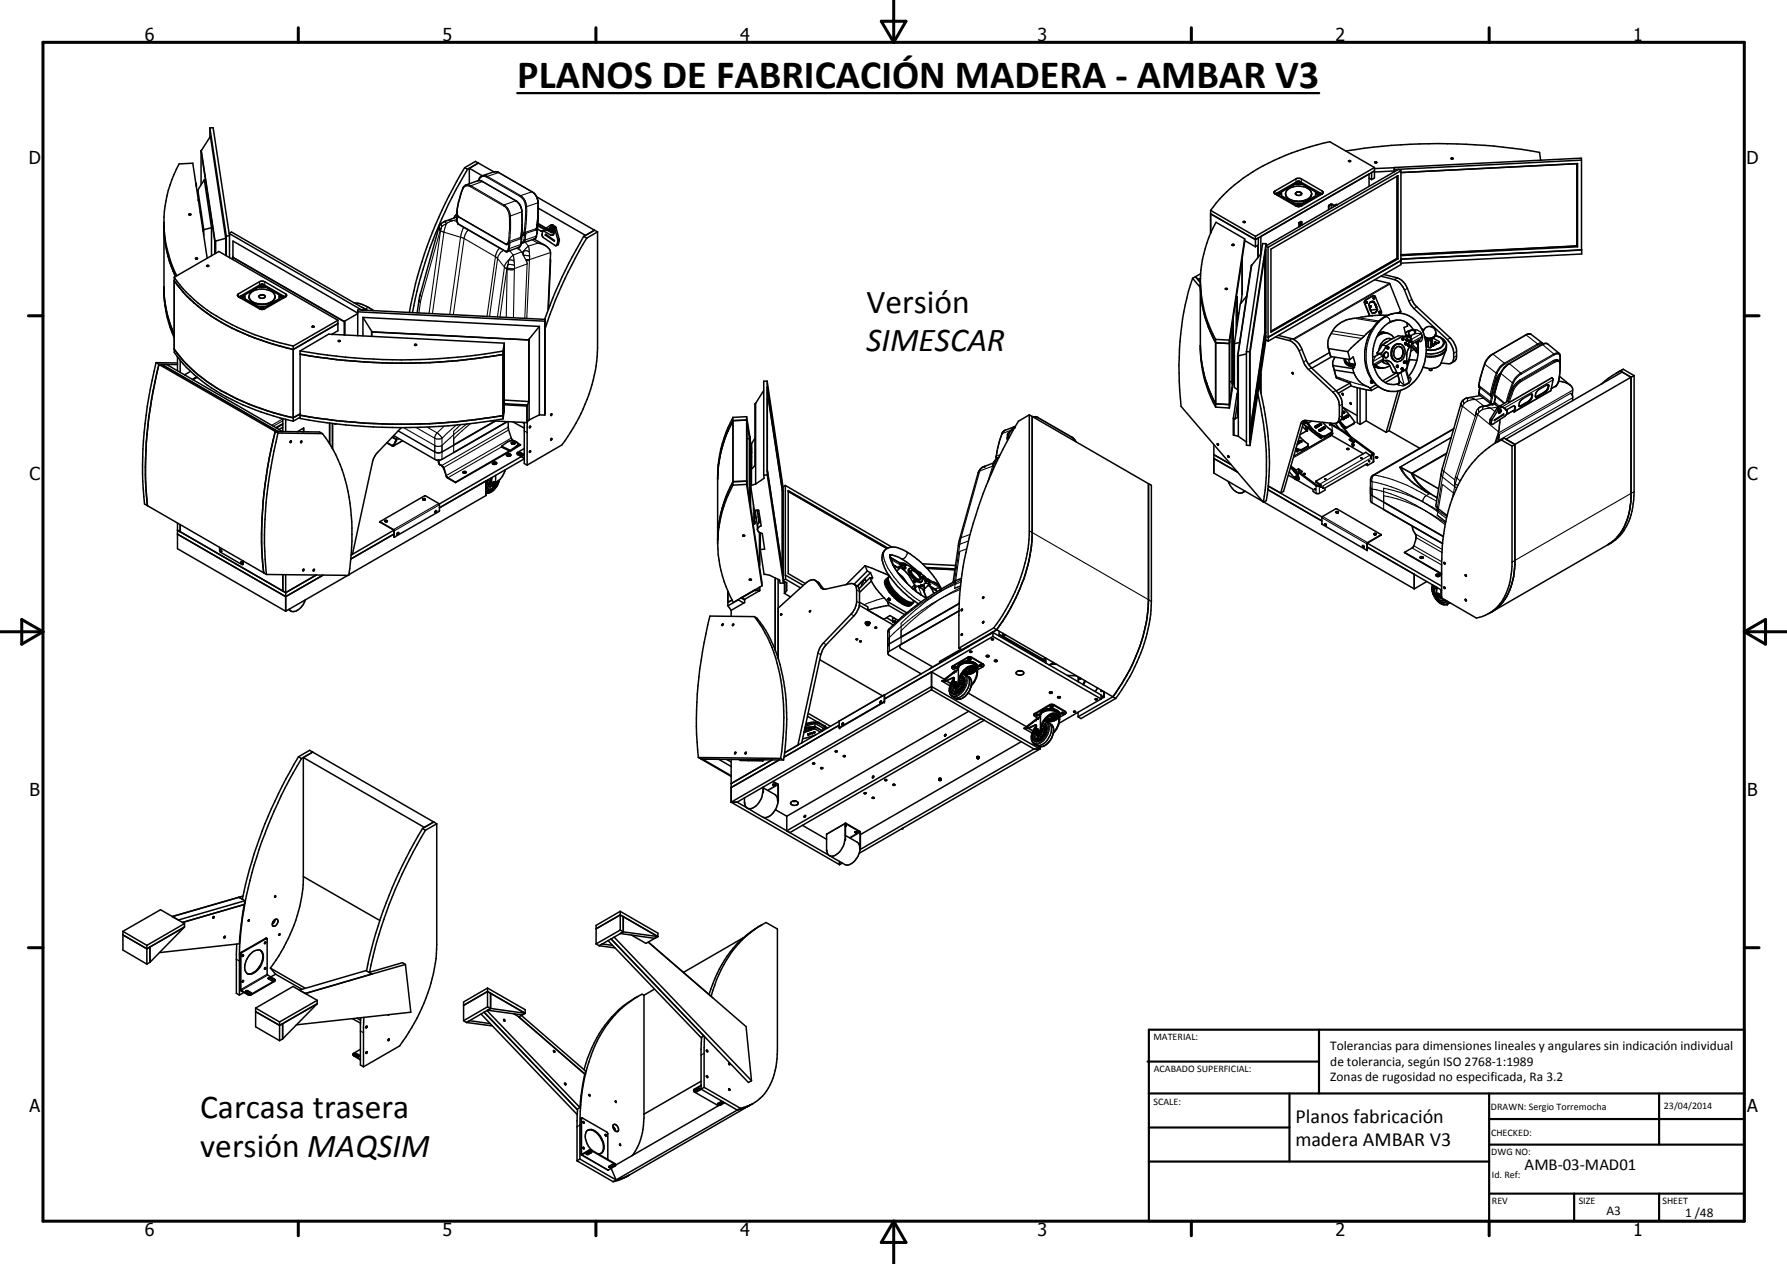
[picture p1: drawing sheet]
<svg xmlns="http://www.w3.org/2000/svg" width="420mm" height="297mm" viewBox="0 0 420 297" stroke-linecap="round" stroke-linejoin="round" font-family="sans-serif">
<defs><g id="words">
<text font-size="9.4" x="121.6" y="20.6">PLANOS DE FABRICACIÓN MADERA - AMBAR V3</text>
<g font-size="7.9">
<text x="203.7" y="73.5">Versión</text>
<text x="203.7" y="82.5">SIMESCAR</text>
<text x="47.1" y="262.8">Carcasa trasera</text>
<text x="47.1" y="271.8">versión MAQSIM</text>
</g>
<g font-size="4.7">
<text x="304.6" y="263.9">Planos fabricación</text>
<text x="304.6" y="269.3">madera AMBAR V3</text>
</g>
<g font-size="4.2">
<text x="34" y="9.6">6</text>
<text x="104" y="9.6">5</text>
<text x="174" y="9.6">4</text>
<text x="244" y="9.6">3</text>
<text x="314" y="9.6">2</text>
<text x="384" y="9.6">1</text>
<text x="6.8" y="38.7">D</text>
<text x="410.6" y="38.7">D</text>
<text x="7" y="112.9">C</text>
<text x="410.8" y="112.9">C</text>
<text x="7" y="187.1">B</text>
<text x="410.8" y="187.1">B</text>
<text x="7" y="261.4">A</text>
<text x="410.8" y="261.4">A</text>
<text x="34" y="290.4">6</text>
<text x="104" y="290.4">5</text>
<text x="174" y="290.4">4</text>
<text x="244" y="290.4">3</text>
<text x="314" y="290.4">2</text>
<text x="384" y="290.4">1</text>
</g>
<text font-size="3.9" x="358.5" y="275">AMB-03-MAD01</text>
<g font-size="3.1">
<text x="312.7" y="246.8">Tolerancias para dimensiones lineales y angulares sin indicación individual</text>
<text x="312.7" y="250.4">de tolerancia, según ISO 2768-1:1989</text>
<text x="312.7" y="254">Zonas de rugosidad no especificada, Ra 3.2</text>
<text x="377.7" y="285.6">A3</text>
<text x="396.2" y="285.9">1 /48</text>
</g>
<g font-size="2.4">
<text x="271.2" y="244.4">MATERIAL:</text>
<text x="271.3" y="252">ACABADO SUPERFICIAL:</text>
<text x="271.2" y="259.7">SCALE:</text>
<text x="350.6" y="260.8">DRAWN: Sergio Torremocha</text>
<text x="391.2" y="260.6">23/04/2014</text>
<text x="350.6" y="267">CHECKED:</text>
<text x="350.6" y="271.4">DWG NO:</text>
<text x="350.8" y="276.9">Id. Ref:</text>
<text x="350.8" y="282.8">REV</text>
<text x="371.2" y="282.9">SIZE</text>
<text x="390.9" y="282.9">SHEET</text>
</g>
</g></defs>
<g fill="none" stroke="#000" stroke-width=".35">
<path d="M47.3 35.4v8M47.3 35.4h.1M47.3 35.4l3.2 21.3M47.3 35.4l2.2-3.4 3.6 24M47.3 35.4l3.3 21.3M49.3 30.1l3.9 25.4M49.3 30.1v2.1M49.3 30.1l.8-.1 3.9 25.4M109.3 39.4l.6 .4M109.3 39.4a100.1 100.1 0 0 0-13 34M109.9 39.8a100.3 100.3 0 0 0-12.9 33.7M110.4 39.5v3.7"/>
<path d="M110.4 39.5l3 1.8M112.5 38.3l3.6 2.1M112.5 38.3l-2.1 1.2M112.5 38.3l-2.6 1.5M112.5 38.3l-.7-.4-2.5 1.5M316.4 35.5a138.5 138.5 0 0 1 45.6 .3l.2 1.8M317.1 37.8h.5l-.4 .2zM323.2 39.4v2.4l-.7 .4M323.2 39.4l-10.5-6.1a52.5 52.5 0 0 0-23.4 10.9l-2.5 2.6-2.2 2.6M323.2 39.4l-28 16.1M327.8 39.4v1M327.8 39.4l.1 .4"/>
<path d="M327.8 39.4l-4.6 .2M327.9 39.8v.5M341.2 37.2l.4-.1 .1 .2-.4 .1zM370.7 38.5v19.3M370.8 38.5v19.3M370.9 38.4l-41.5 2.2 41.4-2.1M370.9 38.4l-.1 .1M370.9 38.4v19.6M371.8 37.6l.1 21.2M371.8 37.6v-.4l-44 2.2M371.8 37.6l-43.9 2.2M38.6 54.2a29.2 29.2 0 0 0 2.7 10.8"/>
<path d="M38.6 53.6a30.2 30.2 0 0 0 3 11.2M44.4 50.4l.4-.1 .1 .2h-.3zM46 43.1l.2 .8M46.2 43.5l-.1 .1M46.5 44.7v1.3M46.5 44.7l1.5-2.5 1.7 11.3M46.5 44.7l1.4 9.3M46.6 46.9l.1 .6M47.1 49.8h.1M47.1 49.9l.1 .9M47.1 49.8v.1M47.7 53.8h.1"/>
<path d="M47.7 53.8l.1 .6M47.9 54v1.4M49.7 53.5v6.6M49.7 53.5l-1.8 .5M50.5 56.7v2.9M50.5 56.7h.1M50.7 56.6v3M50.7 56.6l-.1 .1M53.1 56l-2.4 .6M53.1 56v4M53.2 55.5v4.6M53.9 54.9l.5-.4 31.3 18.1-.6 .3z"/>
<path d="M54 55.4v5.1M54 55.4l-.8 .1M107.1 51.1l-2.4 .9a2.2 2.2 0 0 0-1.5 1.6l-4.5 15.9-.6 4M107.5 50.3l-.7 .9M107.5 50.3a15.5 15.5 0 0 1 1.3-5.9l.3-.6 .4-.3 3.3-1.1 8.6 4.8 .8 .8 .5 1.5 .1 3.2-.4 3.3M107.5 50.3l.3 .7 11.2 6.4h.5M107.5 50.5a2.12 2.12 0 0 0 .2 2.2l11.2 6.4 .3 .1 2.9-1.1 .2-.3a16.8 16.8 0 0 0 .5-5M116.1 40.4l.6-.1 .6 .3 8.1 4.7 .4 .3 .7 1.6-.1 5.5M116.1 40.4l-2.6 .9a1.61 1.61 0 0 0-1 1.1M123.1 55.2l-.4 .1M125.5 56.2l2.7 1.5M126.1 46.2l13.7 7.9"/>
<path d="M126.3 53l-.2 1M126.3 53l1.9 1.1h.7v.1M126.3 52.8l1.8 1 .9 .1M126.4 53.8l.8 .6 .6-.1 1.7 .9h.5M126.4 57.1a2.85 2.85 0 0 1 3 2.6l-.5 13.2M126.4 53a5.4 5.4 0 0 1-.5 3l-2.9 1.1-.5-.1M126.5 52.5l2.5 1.5M126.5 50l-.2 3M126.5 48.9l11.2 6.4 2.1-1.2M127.6 54.2v.1M127.7 54.2l-.3 .1M128.3 55l2.1 1.5-.1 .2-2.1-1.5z"/>
<path d="M128.4 53.6l1-.6 1 .6 .8 2.9-.4 1.2h-.2l-2.9-1.9-.3-.6 .2-.9M128.5 55.2h-.3M128.9 54.2h.1M129 53.9l.1 .1M129.4 53.5h.4M129.4 53l.6-.2 .7 .7 .8 2.8-.2 1.1-.5 .3M129.4 53.8l.4 .2 .1 .5-.2 .2-.3-.2zM129.5 53.8l-.1 .3 .3 .5M129.7 53.9l.2 .5M129.7 53.5h.1M129.7 53.5l-.3-.1-.2 .2-.2 .6M129.7 53.5a1.21 1.21 0 0 1 .3 1.7"/>
<path d="M129.8 53.5h.1M129.9 53.5a1.13 1.13 0 0 1 0 1.7M137.2 55.5l.8 .5M137.2 55.5a113.8 113.8 0 0 0-9.2 19.6M138 56a101.2 101.2 0 0 0-9.8 21.2M139.8 54.1l.7 .4M139.8 54.1l-2.6 1.4M140.5 54.5l-2.5 1.5M140.5 54.5v27.3a40.5 40.5 0 0 1-8.4 22.8l-8.2 4.7M284.6 49.4v5.4M284.6 49.4l10.6 6.1M284.6 50.2l10.6 6.1"/>
<path d="M289.7 57.5l.3-.1 .1 .2-.3 .1zM290.1 57.5v.1M292.3 52.1l.3-.1 .2 .2-.2 .1zM292.6 56.5l2.6 1.5M292.6 56.1l-6.7-3.9a29.3 29.3 0 0 0-.1 28.4l3.2 .1M292.6 56.1l-3.6 24.6M292.6 56.1l-3.6 23.8M295.2 55.5v2.5M295.2 56.3l.7-.4v1.7l-.7 .4M295.8 57.7v2.8M296.6 59.5l-2.3 2.8M297.4 59.9v18.2"/>
<path d="M297.5 59.4v18.7M297.6 57.8v21.1l-3.8 24.9M297.6 57.8l.5 .3M297.6 58.6l-3.7 24.3v19.5l3.7-24.3h-.1M297.7 57.3l-.8-.1-3.8 25.4M297.7 57.3v.5M297.7 57.3l-3.9 25.4M298.1 58.1v21.1M298.8 58.5l29.9-17.2v19.5l-29.9 17.3zM299.6 45l5.2-3 .8-.1 5.2 3 .3 .4-.3 .3-4.8 2.8-.8 .2-.5-.2-4.9-2.8-.2-.2zM300.1 45.5l.1 .1M300.1 45.5v.3"/>
<path d="M300.2 45.6h.1M300.2 45.4l5-2.9 5.2 2.9M300.2 45.4l-.1 .1M300.2 45.4l-.4 .2M300.6 45.5l.4-.2 .1 .3-.3 .1zM300.7 45.6v.1M300.7 45.6l.3 .1M302.2 45.5a1.95 1.95 0 0 0 2.1 1.8 4.2 4.2 0 0 0 3.8-1l.3-.7M302.5 44.7a4.2 4.2 0 0 1 5.7 .3 1.58 1.58 0 0 1-1.4 2.1 3.9 3.9 0 0 1-4.5-1.1v-.7zM304.4 43.2l-3.1 1.8v1l3.1 1.8h1.8l3.1-1.8v-1l-3.1-1.8M304.4 43.2v.1M304.4 43.2h1.8"/>
<path d="M304.4 43.3h1.8M304.4 43.3l-3.1 1.8M304.6 45.4a.82 .82 0 0 0 .7 .5 .82 .82 0 0 0 .8-.4M305 42.9a.32 .32 0 0 1 .4-.2 .32 .32 0 0 1 .2 .4h-.5zM305 48l.5-.1 .1 .2-.5 .2zM305.2 43.1l.1-.1 .2 .1M305.2 48.3v-.2l.3 .2M305.4 52.5l.5 .3-.5 .5M305.6 45.2h-.6l-.4 .2M305.6 45.2l.4 .2M305.6 45.1l.5 .5M305.6 45.1h-.6l-.4 .3"/>
<path d="M306 52.1l-.6 .2v.9M306 52.1l.1 .8M306 52.1l-.4 .3 .5 .3M306.1 52.7l-.6 .6M306.1 52.7v.2M306.2 43.2v.1M306.2 43.3l3.1 1.8M309.5 45.4h.5a.27 .27 0 0 1-.2 .3 .27 .27 0 0 1-.3-.3zM309.6 45.6l.3 .1M309.6 45.6v.1M310.4 45.4l.1 .1M310.4 45.4l.4 .2"/>
<path d="M310.5 45.5l-5.1 3-5.2-2.9M310.5 45.5v.3M313 48l-.5 .5v.7M313.1 48l.5 .3 .8-.2-.6 .2a1.02 1.02 0 0 0-1.3 0l-.1 1M321.9 43.8v-2.9l-25.5 14.7v4M321.9 41.9l.6 .3M322.5 42.2v-1.6l.7-.4-28 16.1M327.8 40.2l-4.6 .2M328.5 41.4v19.3M329.4 40.1v22.1l-31.2 18M329.4 40.1l-.6-.3-31.2 18M329.4 40.1l-31.3 18"/>
<path d="M370.7 57.8l-41.3 2.1M370.7 57.8h.1M370.8 57.8l-41.4 2.1M370.8 57.8l.1 .2M370.9 58l-41.5 2.1M371.9 58.8v.9l-42.5 2.1M371.9 58.8l-42.5 2.1M38.6 68.6a28.1 28.1 0 0 0 2.4 10.1M41 65.2a36.1 36.1 0 0 0 14.8 11.7l4.1 1.8 2.9 1 6.1 1.6M41 65.2v17.6a37.8 37.8 0 0 0 17.5 12.9l5.8 2 4.6 1.3M41 66a37.8 37.8 0 0 0 17.5 12.9l5.8 2 4.6 1.2 10.5-6.1M41 65.2l10.5-6.1 27.9 16.2"/>
<path d="M46 60.7l.3-.1 .1 .2-.3 .1zM48.6 62.4l.5 .1-.3 .1zM48.7 60.7l-3.4-22.3-3.2 .1a28.5 28.5 0 0 0-3.5 12.5v18.4a27.5 27.5 0 0 0 2.4 10M54.7 60.5v.5M54.7 60.5h.1M54.7 60.5l26.2 15.1M54.7 60.5l.1-3.9 29.3 17M54.7 60.5l26.3 15.1M56.4 69.7l5.1 3M56.4 69.7v.3M56.5 69.6l5-2.9h.3l4.9 2.9M56.5 69.6l-.1 .1"/>
<path d="M56.5 69.6l-.3 .2M56.9 69.6h.5a.28 .28 0 0 1-.2 .3 .28 .28 0 0 1-.3-.3zM57 69.8l.1-.1 .2 .1M60.7 67.4l-3.1 1.8v1l3.1 1.8h1.8l3.1-1.8v-1l-3.1-1.8M60.7 67.4h1.8M60.7 67.4v.1M60.7 67.5h1.8M60.7 67.5l-3.1 1.8M61.5 67.3v-.1l.3 .1M61.5 72.4h.1M61.5 72.4l.3-.1v.1M61.5 67.3l-.2-.1a.28 .28 0 0 1 .3-.3 .28 .28 0 0 1 .3 .3l-.1 .1"/>
<path d="M61.5 72.4l-.2-.1a.28 .28 0 0 1 .3-.2 .28 .28 0 0 1 .3 .3h-.1M61.5 72.4h.3M61.5 67.3h.3M61.5 72.7l-5.4-2.9-.3-.3 .3-.5 5.2-2.9 1 .1 4.8 2.8 .3 .3-.3 .5-5.4 2.9M62.2 69.5l-.9-.2-.4 .3M62.2 69.5l.1 .2a.87 .87 0 0 1-1.4 0M62.3 69.5a.87 .87 0 0 0-1.4 .2M62.5 67.4v.1M62.5 67.5l3.1 1.8M64.6 70a1.69 1.69 0 0 0-1.5-1.8 3.8 3.8 0 0 0-4.4 1.1 1.73 1.73 0 0 0 1.5 2.1 3.6 3.6 0 0 0 4.3-1.1M64.7 69.8a2.89 2.89 0 0 1-3.2 1.7 2.97 2.97 0 0 1-2.9-1.5M65.8 69.6a.3 .3 0 0 1 .3-.1 .3 .3 0 0 1 .2 .3h-.4z"/>
<path d="M65.9 69.8h.3M65.9 69.8h.1M66.7 69.6l.1 .1M66.7 69.6l.4 .2M66.8 69.7l-5 3h-.3M66.8 69.7v.3M73.4 76.8l.4-.1a.24 .24 0 0 1-.2 .2 .24 .24 0 0 1-.2-.1zM78.2 78.4v.2M79.4 75.3v2.4l-1.5 .9M79.4 75.3l-10.5 6M80.9 75.6v3.1M81.1 75.4l-.2 .2"/>
<path d="M81.1 75.4v3.3M83.3 71.2l1.9 .3 2.7 1.5M84.1 73.7l-3 1.7M84.1 73.3l44 2.2M84.1 73.3v5.6M84.1 73.3v-.5l44.1 2.3M85.3 74.6v4.4M85.3 74.6l41.5 2.1M85.3 74.6l2.1 3.2M85.7 72.6v.3M87.4 77.8v1.2M87.4 77.8v.2"/>
<path d="M87.4 78v1M87.4 78l36.9 1.9M87.4 78l37 1.9M124.3 79.9v14.5M124.3 79.9h.1M124.4 79.7v19M124.4 79.7v.2M126.8 76.7v20.8M126.8 76.7l-2.4 3M128.1 75.5v22M128.2 75.1l-.1 22.4M128.2 75.1l-.1 .4"/>
<path d="M129.4 60.8l-.5 11.8M280.4 65.4a70.7 70.7 0 0 0-2.7 30.1l19.3 22.5M280.4 65.4l1.8 2.2M281.1 65l.6 .7M281.1 65l-.7 .4M281.1 65l1.1 1.4-.5-.7M282.2 66.1v15.9M282.3 65.4l-.6 .3M282.3 67.3a28.5 28.5 0 0 0 3.5 12.5M282.3 64.3l-1.2 .7M285.8 79.8v15.9M285.8 79.8l3.2 .1"/>
<path d="M288.1 67.8h.3l.2 .1-.3 .1zM288.5 67.8l.1 .1M289 79.9v16M289.7 76.5h.2v4.1M289.8 75.7l-.1 14.4h.1M289.9 76.6l-.1 13.5M290.6 70.2l.3-.4v4.6l.1 .1M290.8 70.2l-.2 .1M290.9 70.2v.2M290.9 74.4v1.8v-.2M290.9 71.1v.2M290.9 72.1v.2"/>
<path d="M290.9 73.1v.2M290.9 75v.2M290.9 69.9l-.1 .3M290.9 70.1v.1M291 74.5l.2 .1M291.1 73.6l-.1 .9M291.1 73.6l-.2 .2M291.1 73.6h.2M291.8 70.8l.2 .1M292 60.8v8.4l-.3 2.1M293.1 69.6l-1.5 1.8-1.4 9.4M294.3 62.3l-3.3 21.4"/>
<path d="M297.4 78.1l-3.5 23M297.4 78.1h.1M297.5 78.1l-3.6 23.5M297.6 79l-3.7 24.8M298.1 79.2l.1 .1M298.2 79.3v.9M299.9 79.2l3.2 .8a4.1 4.1 0 0 1 2.4 2.5 11.1 11.1 0 0 0 1.9 4.1l6 5.6 .8 .9a3.8 3.8 0 0 1 .7 2.3v2.9l-.3 .8-.3 .3M300.6 78.8l3.1 .8a3.9 3.9 0 0 1 2.4 2.5l1.2 2.9 .6 .9 6.2 5.9 .8 .9a4 4 0 0 1 .7 2.3l-.1 3.2-.3 .6-.9 .6M320.8 71.3l1.2 3M321.1 70.5l-.3 .6M321.2 71.1l.1 .1M321.3 70.9l.2 .1-.1 .2-.2-.2z"/>
<path d="M321.3 71.1v.1M321.3 71.1v-.1v.2M322 72.3h.1M322.1 72.3l.2 .6M322.1 71l-.3 .7 .3 .6M322.3 71.9l.1 .1zM322.3 71.9h.1M322.6 70.8h.1M322.6 77.3l-5.7 5.3M322.7 69.5h.1M322.7 74.2h-.2M322.7 70.8l.2 .1"/>
<path d="M322.7 70.8l-.6 .2M322.8 69.5l-1.9 1.1-.1 .4 1.3 3.2M322.8 69.5h.3l.3 .2 1.4 3.4v.6l-.6 .4M322.9 70l.1 .2v-.2M322.9 70v.2M322.9 70h.1M322.9 70.9l.1 .1M322.9 70.9h.2M322.9 69.9l.3 .1-.2 .3-.1-.2zM322.9 70l.1 .1M322.9 69.5h-.1M323 71l.4 .5"/>
<path d="M323 70.9l-.9 .1M323 71l-.9 .1M323.1 70.9l.3 .6M323.1 70.9l-.1 .1M323.2 65.7l3.6 1 2.5 6.5M323.4 71.5l.2 .6M323.5 72.1h.1M323.5 72.1l.3 .7M323.5 72.1l.3 .6-1.5 .2M323.6 72.1l.3 .7M323.8 75.9a6.3 6.3 0 0 1 10.9 2.4 11.6 11.6 0 0 1-1 9.8 7 7 0 0 1-7.7 3.7 7.4 7.4 0 0 1-5-6.2l-.1-1.3 .1-2.6a11.2 11.2 0 0 1 2.8-5.8zM323.8 72.8l-.4 .6-.5 .2"/>
<path d="M323.8 72.8h.1M323.9 72.8l-.3 .4-.6 .4-.5-.1-.2-.6M324.1 78.4a10.6 10.6 0 0 0-1.4 5.4M324.2 73.2h.2v.3l-.2-.1zM324.2 73.4h.1M324.3 78.1h1.2M324.3 73.3h.1M324.3 73.4h.1M324.3 73.3h-.1M324.3 73.3v.1M324.7 64.9l3.1 .8a3.9 3.9 0 0 1 2.4 2.5l1.4 3.2 .8 1.1 7.9 7.3a5.2 5.2 0 0 1 1.4 4.8l-.3 .6M325.2 78.1l-1.1 .3"/>
<path d="M325.3 78.1h.1M325.4 64.5l3.1 .8a4.1 4.1 0 0 1 2.4 2.5l1 2.6 .7 1.2 8.4 7.8a5.1 5.1 0 0 1 1.4 4.8l-.4 .6-1.1 .7-2.1-.2M325.6 78.1l.9 .3M325.7 78.1h-.6l-1.1 .5M326 78.3a2.57 2.57 0 0 0-2.1 .5M326.2 74.1a43.5 43.5 0 0 0-8.5 .8 6.7 6.7 0 0 0-5.5 6.2l.2 .8M326.2 78.3l.3 .1M326.2 78.3h-.8l-.7 .2-1 .7M326.5 78.4l.7 .4 .5 .6M327.3 79.7a2.47 2.47 0 0 0-3 2.3l-.1 .4M328.4 75.2l-1.7 .6M328.5 60.7l-29.7 17.2"/>
<path d="M328.5 60.7l.2 .1M329.3 73.2h.1M329.3 73.2v.4M329.4 61.2l-31.3 18M329.4 61.3l-31.2 18M329.8 79l1 .2 1-.1M329.8 79l1.5 .1M329.8 79l-1-.1-3.8 2.2M329.8 79l-3.8 2.3M330 79.5l.1 .2-.2 .2M330 79.5l-.2 .1v.3M330 79.5l-.4 .1v.2l.3 .1"/>
<path d="M330.4 78.4l.8-.6 1.1-.3-1 .4-.1 .3 .2 .4M330.6 78.7l.8 .2M330.7 75.8l.3 .8-.9 .4 .4 1.7 .5 .2v.2l.4-.2M330.9 79.7l-.2 .1 .1 .3M331.3 79.1h.5M331.4 78.6l.2 .4M331.4 78.6l-.2 .2M331.4 78.9l.1 .1M331.5 79.3l.4 .5 .1 1M331.5 79.3l.5 1.5M331.8 79.1l-.3 .2M332.7 77.4l.1 .3-.1 .6-1.4 .8"/>
<path d="M332.7 78.2a4.2 4.2 0 0 0-5.4-2.7 6.9 6.9 0 0 0-3.2 2.9M332.8 78l-.2 .4M333.6 79.9l.2 .4M333.7 79.9l-1.4 .8M334.2 77.2l.6 .3M334.6 78a1.47 1.47 0 0 1 2-1.2 1.47 1.47 0 0 1 .6 2.3l-.7 .4M334.9 79.1l.3 .1M335.2 79.2l.5 .3h.6M335.4 79.6l.2 .3M335.6 79.9l.2 .2M335.6 79.9l.2 .1M335.8 80h.6"/>
<path d="M335.8 80v1.6M336.4 80v1.7M336.5 79.9l.2 .1M336.6 79.8l.1 .1v1.4M336.7 79.6l-.3 .4M337 79.5l1.4 .8a.24 .24 0 0 1-.1 .3 .24 .24 0 0 1-.3 0l-.5-.3M337.3 79a1.75 1.75 0 0 1-2.2 .2M337.4 78.9l.4 .1a2.11 2.11 0 0 1 1.7 1.6M337.5 78.9h.1M337.5 78.8l.1 .1M337.5 78.9a1.53 1.53 0 0 1-2.5 .3M337.6 78.5l-.3 .4"/>
<path d="M337.6 78.3l-.1 .6M337.6 78.9l1.3 .5 .5 .7M338.6 79.2a1.95 1.95 0 0 1 1.4 2.3 3.9 3.9 0 0 1-3.8 1.7l-.9-.1M339.2 79.9l.2 .2M36.7 85.2a96.1 96.1 0 0 0-2.7 33.2l.7 .4M36.7 85.2l.7 .4M36.7 85.2l5 .1M37.4 85.6h1.7l27.4 15.8M37.4 85.6l27.3 15.8M37.4 85.6a96 96 0 0 0-2.7 33.2M37.4 85.6l4.3 .1M38 85.6l27.3 15.8"/>
<path d="M41 82a37.4 37.4 0 0 0 14.8 11.8 63 63 0 0 0 13.1 4.4l1.7-.9M41.7 83.9v3.2M42.4 84.7v2.8M44.8 87.3l-1.4 .8M46.3 88.6l-1.1 .6 1.1-.6M66.5 98.3v3.1M66.5 99.6l-1.7 .9M66.5 99.7l-1.5 .9M67.1 98.6l.1 2.8M68.9 81.3v17.7M70.6 98l-1.7 1M70.6 82.5v15.8a135.8 135.8 0 0 0 47.7 .1"/>
<path d="M70.6 82.5a136.8 136.8 0 0 0 47.7 0M77.5 99.4v4.9M78.2 99.5v6M78.8 99.6h.2M79.6 80.1l.4 .1-.3 .1zM97.5 81l.3-.1 .1 .2-.2 .1zM116.4 98.9l-9.7 5.7M116.5 98.9l-12.6 7.3-.7 .2-1-.2-8.6-4.9M118.3 82.5v15.9M118.6 95.8l-.3 1.9a136.8 136.8 0 0 1-47.7-.1M118.6 94l5.7 .4M118.6 94.9l5.4 .3"/>
<path d="M118.6 95.1l5.3 .3M118.6 81.4l-.3 1.9a138.6 138.6 0 0 1-47.7-.1M118.6 80.6v16l-.3 1.8M118.6 80.6l-41.3-2.1-6.7 4M118.6 80.6l-.3 1.9M119.5 99.1l.1 1.9 .7 2.3 .6 .3M120.7 99.2l2.6 1.4M122.9 99.3l.4 .2M123.3 99.3v9.6l.6 .4M124 99.1l-.1 10.2M124 95.2l-.1 .1v4l-8.5-.4M124.3 94.4l-.3 .8"/>
<path d="M124.4 98.7l-.5 .5M126.8 97.5h1.3M126.8 97.5l-2.4 1.2M129.6 97.3h.1l-.1 .4zM172.3 98.1a29.5 29.5 0 0 0-3.6 14.5M172.3 98.1v15.9M175.5 98.7l-3.2 .1a30.7 30.7 0 0 0-3.4 11.2M175.5 97.9v15.9M175.5 97.9l-3.2 .2M175.5 98.7l.7 4.3M175.5 97.9l.8 4.8M175.5 98.7l.1 14.9-.1-.5"/>
<path d="M177.7 94.8l-.2 .2v14.4l-.8 .8M177.7 94.8v18.9M179.6 91.8l-1.9 3M180.4 89.6h-.8v22M180.4 89.6v22M180.4 89.6l3.7 24.8M180.4 92.2l3.5 23M180.4 90.9l3.7 24.3h-.1M180.4 91.8l3.6 23.4M242 97.5l-2.5 1.5a96.2 96.2 0 0 0-13.9 40.9l-.1 12.4M242 97.5l.7 .4M242 97.5v28.3a41.1 41.1 0 0 1-8.4 21.8"/>
<path d="M242.7 97.9v28.3a42.3 42.3 0 0 1-8.4 21.8M242.7 97.9l27.3 15.8M242.9 98l1.1 .1 8.1 4.6 .9 1.1M242.9 98h.1M282.2 81.2a28.9 28.9 0 0 0 3.6 14.5M282.3 82.5a29.2 29.2 0 0 0 3.5 12.4l3.2 .2 .8-5M285.8 95.7l3.2 .2M289 80.7l.1-.5v14.3M289.1 89.7h.6M289.8 81.3l.2 .1M289.8 86.1l.2 .3M289.9 86.2l-.1 3.9"/>
<path d="M289.9 81.3v4.3M290 98.3v3.9l1.2 .3M290 98.3h.1M290 85.4v1M290 81.4h.2M290 86.4h.2M290.1 80.5l-.3 .2M290.1 98.3l.3 .1M290.1 98.3v4M290.2 80.8v10.3l.8 .5M290.2 80.5h-.2v.9M290.2 85.4l-.4 .2"/>
<path d="M290.2 83.5h-.3M290.2 88.2l-1.2 7.7M290.2 87.4l-.3 2.1M291 92.5h-.1l-.9 5.8M291 83.7v14.4l-.6 .3M291 83.7h.1M291 94.6l-.6 3.8M291.2 83.6v18.9M291.2 83.6l-.2 .1M291.5 80.5l-1.3 .3M293.1 82.6v22l.8 .1M293.1 83.2l-1.9 .4"/>
<path d="M293.1 82.6l.7 .1M293.8 82.7v21.1M295.7 92.5a65.3 65.3 0 0 1 1.3 25.5M296 90.6l.4 1.7M296.4 87.8v4.5M296.4 92.3a65.6 65.6 0 0 1 1.3 25.3l-.7 .4M298.2 80.2l-.6-.3-3.7 24.8M303.8 87.5l.2 .1v.3zM306.4 99.6l4.1 3.4M306.5 99.3l-4.7 16.2-.7 .4M306.5 99.4l1 .1 .5 1.4-1.6-1.3M306.7 99h.3"/>
<path d="M306.7 98.8l-.2 .5M306.8 98.8l.6 .6-.9-.1M306.9 98.8l.7 .7M307.2 99.5l.4 .4M307.6 99.4v.3l.3 .4 1.2 1.4M307.6 99.5l.3 .5a6.2 6.2 0 0 0 3.6 2.5l1.6-.9M307.8 99.9l.3 1.1M308.4 99l-.8 .5M310.2 99.6h.5v.3h-.3l-.1-.2 .2 .1-.2 .1zM311 99.2l1.1 1.2 1 .7v.5M312.3 81.7l.6 2.1M312.4 81.9l4.5 .7"/>
<path d="M312.4 81.9l.5 1.9M312.7 99.6l.2-.1-.2 .4zM312.7 99.5l.1 .2h-.2M312.9 83.8l4.5 .7M313.1 99.5v.4M313.1 99.9l2.3 1.3M313.1 99.7l2.4 1.4M313.1 83.8l-4.7 2.7M313.4 85.9l4.6 .7M313.4 85.9l.3 1.1M313.4 85.8l.5 1.8M313.7 87l4.6 .7"/>
<path d="M313.7 87l.5 1.8M313.9 83.9l-.6 1.2 .1 .8M314 99.5l.8 1.1M314 88.2l.2 .6M314.2 88.8l3.2 1.2M314.3 99.4l-.7 .1-6.6-.7-.6 .1-.4 .3-4.9 16.7M314.8 99.1l2.4 3.2M315.5 98.2h.4l.1 .4-.4-.1 .2-.2v.3l-.3-.1zM315.5 92.5h.3v.3zM315.6 95.6l1.8 2.1 1.1 1.6-2 1.2-1.5-1.5M315.6 97v.4M315.6 98.4l.2 .2"/>
<path d="M315.7 95.7l3.4 2M315.7 96.7l.4 .1a.24 .24 0 0 1-.1 .3 .24 .24 0 0 1-.3-.2zM315.8 96.9h.1l.1 .1M315.8 96.9h.1M315.8 96.9v.1M315.8 96.9l.2 .1M315.8 97h.2M316 97.9l.5 .1v.3l-.5-.1zM316.1 84.8a2.44 2.44 0 0 0 2.4 1.6M316.1 84.3l-.1 .2a1.91 1.91 0 0 0 2 1.5l.4 .1M316.1 98.2l.1 .1M316.1 98.2h.2"/>
<path d="M316.2 98l-.1 .2h.3l-.1 .1zM316.2 84.3a2.19 2.19 0 0 0 2.3 1.6l-1.2-.5M316.3 98.2v.1M316.6 97.8l.3 .2M316.8 97.8l.1 .2M316.8 97.8h-.2M316.8 98l-.2-.1v-.3l.4 .1 .1 .2-.2 .1M316.9 82.6l.5 1.9M317.1 84.5l.2 .9M317.3 85.4l1.4 .2M317.4 84.5l.8-.6 .5 1.7M317.4 94.7h.3v.3z"/>
<path d="M317.4 90l-3.2 1.9M317.4 90l.2 .7M317.6 90.7l4.8 1.1M317.6 90.7l-2.9 1.7M318 86.6l.3 1.1M318.3 87.7a6.6 6.6 0 0 0 3.8 3.5M318.4 99.5l-2 1.1-1.5-1.5 2.6 3.4M318.4 86.1l.1 .3M318.4 99.4v.1M318.5 86.4l-.5 .2M318.5 99.3l-.1 .1M318.7 85.6l-.3 .5"/>
<path d="M319.1 91.1v8.2l.7 .4M319.8 91.3v8.4M321.2 98.9l-1.4 .8M321.2 98.9l4.7 2.7M321.2 91.6v7.3M322.1 91.2l.3 .6M322.5 89.5h.2v.5l-.3-.2zM322.7 89.5h-.3l-.2 .2 .1 .3h.3M323.2 86l1.1 .4M323.2 86.1l.9 .3M323.2 86a4.5 4.5 0 0 0 5.3 4.3l.4-.2M323.2 85.9l.9 .5"/>
<path d="M323.2 85.9v.1M323.3 85.8l1 .6M323.4 85.8l.9 .6M323.4 85.8l-.2 .1M323.5 90.4l-1.4 .8M323.8 82.9l.7 .2M323.8 82.9l.1 .5M324.1 90.8l-1.7 1M324.1 86.4l1.1 .1M324.3 86.4h.1M324.3 86.4l.5 .1M324.3 86.4l.1 .1"/>
<path d="M324.5 83.1l-1.3 .7-.5-.1M324.5 83.1h.1M324.6 83.1h.1M324.6 83.3l.2-.1 .2 .3 .3 1-.1 .3-.3 .1M324.6 83.1v.2M324.9 84.9l.7 .5 .9 .1M324.9 84.9a2.04 2.04 0 0 1 2.9 1.4l.7 1.3M324.9 84.9l-1.5 .9M325 81.1l-1.2 1.8M325 81.1l1 .2M325.6 84a.66 .66 0 0 1-.2-.9 .66 .66 0 0 1 .8-.3 .71 .71 0 0 1 .2 .8 .71 .71 0 0 1-.7 .5M325.7 84l.1 .1"/>
<path d="M325.7 84.7l1.1 1.3 .7 1.5M326 81.3l-1.4 2M326.1 82.8a.71 .71 0 0 0-.6 .5 .71 .71 0 0 0 .2 .8M326.1 81.5h.4v.5l-.4-.1zM326.1 80.3l-.6 .5M326.4 81.5l-.2 .3 .1 .2M326.7 85.9l-1.3 .6-1.1-.1M327.5 87.5l1.1 .3M327.5 87.5l1 .1M327.9 81.3a1.42 1.42 0 0 1 1.6-.4 1.42 1.42 0 0 1 .9 1.5 2.02 2.02 0 0 1-2.1 2.6 2.31 2.31 0 0 1-.4-3.7zM328.2 87.7l-3.1 1.8M328.5 87.6l.4 .2"/>
<path d="M328.6 87.8l.4 1.7v.5M328.6 87.8h.3M328.6 85.9l-.3 .1v.2l.3 .2M328.6 85.9l-.2 .2 .2 .3M328.6 85.9l.1 .3-.1 .2M328.7 88.2l-3 1.7M328.7 91.9l-2.8 9.7M328.9 87.8h.1M328.9 80.8a2.22 2.22 0 0 0-1.8 1.5 2.22 2.22 0 0 0 .5 2.3l.9 .4M329 81.4l.5 .3M329 84.3l-.3 .1M329 89.7l-.2 .5-.2 .1"/>
<path d="M329.1 81.4a1.57 1.57 0 0 0-1.4 1.3 1.57 1.57 0 0 0 .8 1.7 1.57 1.57 0 0 0 1.4-1.2 1.57 1.57 0 0 0-.7-1.7M329.3 91.7l-2.7 9.5M329.6 83.9l-.4 .3M329.6 81.8l.3 1-.2 .8M329.8 86.5l-.2 .2 .1 .3M329.8 86.5l.1 .3-.2 .2M329.8 86.5l-.4 .2 .3 .2M330.1 84.9l.4 .1-.1 .3-.4-.2zM330.3 84.9l-.2 .3 .1 .1M330.6 80.5l-.3 .2v.2l.2 .1M330.6 80.5l.1 .3-.2 .2M330.6 80.5l-.2 .3 .1 .2"/>
<path d="M330.6 86.8l-1.7 1M330.6 86.7v.1M330.6 86.7l.6 2.2M330.6 86.7l-1.7 1.1M330.8 84.8v.5M331 80.9h.3l-.1 .4h-.2zM331.2 84.6l.4-.1 1.6 .2M331.2 80.9l-.2 .3 .1 .1M331.3 80.4l.2 .1M331.5 84.5l-.8 2.5M331.5 80l-.1 .1-.1 .3M331.5 80l.1 .3-.3 .1"/>
<path d="M331.5 80l-.3 .1 .1 .3M331.5 88.6l-.3 .2M331.8 81.1v.6M331.8 81.7l-.3 1.9-.7 2M331.8 81.4l1.2 1.3M331.8 81.2l1.6 1.7M332 80.8l.3-.2a4.2 4.2 0 0 0-1.5 4.5l.1 1.2-.2 .5M332 81.6l-.2 .1M332.1 80.9l.9 1.1M332.5 82.1l-.8 .4M332.8 80.4l.6 .8v-.2M333 82.7l.4 .4"/>
<path d="M333 82v.7M333 82l.4 .4M333.2 84.6a9.8 9.8 0 0 1-2.1 3.9M333.3 80.4v.6M333.3 80.1l.1 2.8M333.3 80.3l.1 .7M333.3 80.6l.1 .4M333.3 80.2v.2M333.4 82.9l-.2 1.7M333.4 81.3l-.4 .7M334.6 86.1a1.99 1.99 0 0 0 2.1 .5M335.2 80.1l.6 .2"/>
<path d="M335.2 80.6h.2l-.1 .1M335.4 80.7v.7l.6 .3h.4M335.4 80.7h-.1M335.4 80.6v.8M336.1 86.6v.4l.2 .1 .3-.1 .1-.4M336.4 81.2l.3 .1M336.4 81.4l.1 .1-.1 .2M336.7 80.7l.6 .2M336.7 80.8l.4 .4-.4 .1M337.3 80.4l.5 .3-.1 .2h-.4M337.3 80.4v.5M337.4 80.3h.1"/>
<path d="M337.4 80.3l-.1 .1M339.4 80.1l.1 .5M339.4 80.8a3.2 3.2 0 0 1-3.2 1.5l-.8-.1 1.2 .1M339.4 80.3l-.2 .9M339.5 80.6a2.4 2.4 0 0 1-2.5 1.7M340 82.2l-1.3 3.3a2.66 2.66 0 0 1-2 1.1M340.1 81.8a2.07 2.07 0 0 1-1.7 1.8l-1.8 .3-1.4-.1M340.1 81a2.47 2.47 0 0 1-2.6 2.7h-2.3M348.1 93l-3 .5a2.17 2.17 0 0 0-1.6 1.4l-4.5 15.8-1.4 7.8M351.4 98.7l2.2-1.4-2.2 1.5zM351.5 95l.9 .7M351.5 95l-3.1 .5-.8 .4"/>
<path d="M352.5 96.6l.3-.2a.47 .47 0 0 1 0 .4 .47 .47 0 0 1-.5 .2zM352.7 98.6l-.3 2.9-.9 2.7M353.4 97.4l.1 .1M354.2 96.3l1.3-.7a.45 .45 0 0 1 .6-.2 .45 .45 0 0 1 .2 .6l-.2 .8-.4-.2M354.3 96.4l-.1 .9-.4 .6-3.1 1.8M354.3 96.4l-1-.7-.8 .4-1.8 2.7v.9M354.3 96.4l-1.3-1-.9 .5-1.8 2.8v.7l.4 .3M354.5 94.3l-2 1.3M355.7 96.6l-1.2 .6h-.3M355.8 96.5l.2 .1M356 96.6h.1M356.1 95.5l-.1 1.1"/>
<path d="M360.2 92.6a1.75 1.75 0 0 1-.9 1.8l-2.1 1M360.2 92.6a1.55 1.55 0 0 1-.8 1.8l-1.9 1.1-.3-.1M360.2 92.6l-.5 .1-1.7 1a1.75 1.75 0 0 0-.8 1.7M361.6 91.7l2.2-1.3h.2a1.49 1.49 0 0 1-.7 1.8l-2 1.1-.3-.2v-.5zM362.9 80.8l-2.9-2.2-.6-.2-.7 .3-7.9 4.6a5.8 5.8 0 0 0-2.4 4.1l-.7 3.2 .2 .5-.1 1.6 2.8 2.3h.3l.5-.2M364.1 90.5a1.9 1.9 0 0 1-1 1.6l-2.1 1.1M364.8 88.7l.4 .6-.6 2.6-8.5 4.9M366.3 84.6l.5 .6M366.7 88.4l2.5 2.1M366.7 89.6a3.1 3.1 0 0 1 3.1 1.8l-.1 1.5M366.8 85.2l-.1-2.1-2.8-2.3h-.9l-8.4 4.8-.8 .7-.9 1.4-1.1 3.1a3.4 3.4 0 0 0-.4 2.3l.2 .2-.2 1.1 .1 .6M366.8 85.2v2.2a5.9 5.9 0 0 1-.8 3.1l-1.3 .9"/>
<path d="M369.3 92.4l.4 .6v1.1M380.9 87.2a20.5 20.5 0 0 0-4.4 3.1M380.9 87.2l2.6 1.4M381.7 86.8l-.8 .4M381.7 86.8l-1.7 .9M381.7 86.8l2.5 1.5M383.5 88.6v28.3a13.8 13.8 0 0 1-4.3 10.3l-1.2 .8M383.5 88.6l-27.3 15.8M383.5 88.6l-2.1-1.2-27.3 15.8 2.1 1.2M384.2 88.3l-.7 .3M384.2 88.3v27.3a15.3 15.3 0 0 1-3.3 10.3l-1 .9-1.9 1.2M34.7 118.8l27.3 15.8"/>
<path d="M64.7 101.4a93.4 93.4 0 0 0-2.7 33.2M64.7 101.4h.6M64.7 101.4l10.4 .1 .7 .4M64.7 101.4l.7 .4M65.3 101.4h1.2M65.4 101.8a97.8 97.8 0 0 0-2.8 33.2M65.4 101.8l10.4 .1M66.5 100.4l-.9 .5M68.3 103.7h.2l-.2 .3zM70.8 103.7l.1 .1-.2 .2zM71.4 101.3v.1M71.4 100.6v.7"/>
<path d="M71.4 101.3l-.2 .2M71.4 101.4l-.2 .1M71.4 101.4v-.8l-1.5 .9M75.8 101.9a36.6 36.6 0 0 1 7 22.2 59.4 59.4 0 0 1-.8 11.1l-19.4-.2M92.3 102.7l.4 .3M92.4 102.6l.2 .4M92.6 102.4l9.6 5.5a1.81 1.81 0 0 0 1.7 0l15.3-8.8-12.5 7.2M92.6 103a.48 .48 0 0 1 .5 .3 .48 .48 0 0 1-.1 .5l-.6 1.1-1.5-.8M92.9 103.1l.2 .3-.6 1.3-1.5-.7M94.3 100.5l-5.8 6.1-.7 1.3-4.9 22.3-.3 .2 10-5.8M94.6 103.6l-2.1 1.2M99.5 117.2v.2"/>
<path d="M99.5 117.4h.4M99.5 117.4h.1M99.6 117.2l-.2 .2 .2 .1h.3v-.3M99.6 117.2h.3M99.6 117.3h.2M99.6 117.3h.1M99.7 117.3h.1M99.7 117.3h-.1M99.9 117.2v.1M103.1 108.1l.1 .9 .3 .3M103.2 108.1l.1 1M103.3 118.4l-3.4-1.9-10.5 6.1v.1l3.1 1.8"/>
<path d="M103.3 118.4l-.1 1.8-10.4 6M103.3 109.1a1.41 1.41 0 0 1 1.1 1.3l.7 1.9 2 1.1M103.8 109.4l.6 .8 .8 2 1.9 1.1M107.1 113.3v.1M108.9 111.1l.2-.3h.3l.1 .3M108.9 111.1l.3 .1 .3-.1M108.9 111v.1M109 110.9l-.1 .1M109 110.9h.4M109.4 110.9l.1 .1M109.5 111v.1M114.2 115.2l.6 .2"/>
<path d="M114.2 115.3l.8 .1M114.7 112.8l-.4 .9v.6l.4 .6M114.8 114l.3 .2M115.2 115.4h-.2M115.3 114.1l.1 .1M115.4 114.2h.1M115.4 113.2l-.1 .9M115.5 112.6a1.05 1.05 0 0 0-.3 1.6h.2l-.3-.4 .1-.4 .3-.4M115.5 112.3l-.2 1.8M115.6 112.2l-.1 2M115.6 113.7l.3 .1M115.8 108.8a.59 .59 0 0 1 1 .1 .58 .58 0 0 1-1-.1z"/>
<path d="M115.8 113.3l.2 .2M115.8 114l.2 .1M115.9 113.8l.1 .3M115.9 113.7v.1M115.9 113.7v.2l.2 .1M116 109.1l.2-.2 .3 .1v.1M116 114.1l-.5 .1M116 113.5l-.1 .2M116.2 113.2l.1 .1M116.2 114l-.2 .1M116.2 113.3l-.2 .2M116.2 113.3h.2"/>
<path d="M116.2 113.3l-.3 .4M116.3 113.3l.2 .2M116.3 113.3h-.1M116.4 113.7l-.2 .3M116.4 113.4v.2M116.5 111.7v1.7M116.5 113.4l-.3 .6M117.1 113l-.6 .4M117.2 113a3.3 3.3 0 0 1-2.2 2.4M117.4 112.8a3.5 3.5 0 0 1-3.2 3.1M117.4 112.8l-.3 .2M117.9 104.9v.2l2.1 1"/>
<path d="M117.9 104.9l2.1 .9M118.8 110.4l-.7 1.5-.7 .9M119.4 107.2l-.3-.2a.53 .53 0 0 1 .5-.4 .53 .53 0 0 1 .5 .5l-.2 .1M119.4 107.2h.5M119.4 107.2l.1-.2 .3 .2M119.8 106l-12.7 7.3M119.9 106l-12.8 7.4M120 105.8v.3M120.3 104.3v-.1a.43 .43 0 0 1 .4-.3 .43 .43 0 0 1 .4 .3l-.2 .2M120.3 104.3l.1 .1M120.4 104.4h.5M120.5 104.3l.4 .1"/>
<path d="M120.5 104.3l-.1 .1M120.6 104.2l-.3 .1M120.8 104.3l-.4 .1M120.8 104.1l-.5 .2M120.8 104.2l.2 .1M120.8 104.1l.3 .2M120.9 104.3v.1M120.9 103.6h-1.1l-1.9 1.3M120.9 103.6l.8 .5M121.6 106.6l1.7 1M121.7 104.1l.7 .4M121.7 104.1v.5l-1.7 1.2"/>
<path d="M121.7 104.3l-.1 .6-1.6 1.2M122 106.6l.3-.1 .8 .4M122 106.6l-.1-.1 .1-.2h.4l.7 .4v.2M122 106.6l.7 .4 .4-.1M122.2 106.7h.4l-.1 .2M122.4 104.5l-.8 .5M122.4 104.5l-1.5 1M122.5 107.3l-19.2 11.1M123.3 107.8l-20 11.5 10.9-6.3v3.5l-32.2 18.5M123.3 105.4l-1.7 1 .2 .5 1.5 .8M124.5 100.2h.2l-.2 .3zM124.7 105.9v.2l-.2 .2z"/>
<path d="M129.6 103l.1 .3-.1 .1zM168.8 110.5l-.1 17.2M172.3 114a30.4 30.4 0 0 0-3.6 12.9M175.5 113.1l-3.2 .1a29.2 29.2 0 0 0-3.5 12.4M175.5 113.1l3.6 24.6M175.5 113.8l-3.2 .2M175.5 113.8l3.6 23.9M176.2 116.4v.9M176.2 103.1h-.6M176.3 116.2l-.2 .1M176.3 116.2h.1M176.3 116.2l-.1-13.5h.1l.1 13.5"/>
<path d="M176.3 116.3v1.8M176.3 107.2l.3 .2M176.3 112.1l.2 .1M176.3 102.7l.1 3.9M176.3 115.7l.1 .1M176.3 103.9l.1 .2M176.3 108.8l.1 .2M176.3 104.9l.1 .1M176.3 110.8l.1 .1M176.3 105.9l.1 .1M176.3 112.8l.1 .1M176.3 107.9h.1"/>
<path d="M176.3 113.7l.1 .1M176.3 109.8l.1 .1M176.3 114.7l.1 .1M176.3 103h.1M176.4 109.3h.3M176.4 107.2v4.3M176.4 112.1v4.2M176.4 115.9h-.1M176.4 104.1l-.1 .1M176.4 109l-.1 .1M176.4 105.1l-.1 .1M176.4 111h-.1"/>
<path d="M176.4 106.1h-.1M176.4 112.9l-.1 .1M176.4 108l-.1 .1M176.4 113.9l-.1 .1M176.4 110h-.1M176.4 114.9h-.1M176.4 103.1l-.1 .1M176.4 116.3l-.3 .1M176.4 104.3l.3 2M176.4 103.5l.3 2.1M176.5 114h.2M176.5 114l.9 5.9h1l.6 3.7-.7 .3-.2 .6"/>
<path d="M176.5 111.4l-.2 .1M176.5 106.4h.2M176.5 106.5l.1 .9M176.5 106.4v.1M176.5 106.4l-.2 .2M176.7 110.2h-.2v3.8M176.7 110.2v3.8M176.7 107.4h-.1M177.4 119.9v3.1M177.5 103l-.8 1.2v5.9M177.5 119.9l.6 3.7M177.7 113.7l-1 .3"/>
<path d="M178 119.9l.3 .9M178 119.9h.1M179.6 111.6l.1 .8-2 1.3M179.6 111.6h.8M180.4 110.7h.1M180.4 111.6l3.8 25.4M180.4 110.4l3.8 25.1M183.9 115.2v18.3M183.9 115.2h.1M184 115.2v18.7M184.1 114.4v20.7M184.6 114.1l.1 21.1"/>
<path d="M184.6 114.1l25.1 14.5M184.6 114.1l-.5 .3M185.3 115.4l23.2 13.5-23.2-13.4M233.6 108.8l-2.8 1.1-.7 1-4.6 16.1-1.4 9.8M234.5 107.7l-.1 .1M234.8 107.6l-.8 .5-.5 1M236.9 103.4l-.1-.3 .1-1.2 1.8-1.7-2.7 1.1a11.2 11.2 0 0 0-1.5 4.5l-.2 2.1M237.3 101.8l-.2 1.2M237.3 101.7v.1M238.7 100.3l-1.4 1.4M270 113.7v27.2a40.7 40.7 0 0 1-8.3 22.8M270 113.7l.7 .3v27.4a40 40 0 0 1-8.4 22.7"/>
<path d="M285.4 106.8l4 2.3M285.4 104.5v6.7l11.4 6.6M285.4 107.7l5.6 3.3M286.2 104.3h.2v.3zM288.7 107.1l.3 .3h-.3zM288.8 113.2l.5 1.1a2.44 2.44 0 0 0 3 1.4l.3-.4M288.8 107.5h.1M291.2 102.5l1.9 1.4M292.8 115.4l-.6 .3M293.8 103.8h.1M293.9 103.8v.9M297.2 118l35.3 20.4"/>
<path d="M298.1 115.1l12.7 7.3M301.1 115.9l-2.9-1.7 12.6 7.3M302.9 111.7l1.7 .9M303.1 110.9l1.3 1.5M303.4 109.8l1.7 2 .2 .5v.5M303.5 109.7l1.8 2.2 .1 .5-.1 .4M303.5 109.5l1.3 1 .5-.3 .8 .6M303.5 109.8l5.9 4.4M304.4 112.1l.4-.2 .2 .5-.3 .2zM304.4 112.4l.2 .1M304.5 112.5l.5 .4 .3-.1M304.6 105.9l.4 .3"/>
<path d="M304.6 112.2v.1M304.6 112.3l-.2 .1M304.6 112.3l.1 .1M304.6 105.8l.4 .2M304.7 105.6l.3 .4M304.7 112.3l-.1 .2M304.7 112.3l-.2-.1-.1 .2M304.7 112.4l-.1 .1M304.7 111.1v-.1l.1 .1M304.7 111.2h.1M304.7 111.1v.1M304.8 111.1l-.1 .1"/>
<path d="M305 104.3v.2M305.1 105.7l-.1 .3M305.1 111.3l.2 .1zM305.1 105.9l-.1 .3M305.2 103.8l.4 .3-.3 .1-.1-.1M305.2 104h.1M305.2 104v.1M305.3 110.6h.3l-.1 .1M305.3 104l.1 .1M305.4 110.6l.1 .1M305.4 105.8l-.4 .2M305.4 104.1l-.1 .1-.2-.1"/>
<path d="M305.6 102.5l1.9 1.8v.5M305.6 103.6l.2-.1 .3 .2v.2h-.3zM305.6 103.8h.3h-.3M305.6 105.8l-.6 .4M306.1 110.8l-.4 .3M306.1 110.8l-.5 .3 4.1 2.9M306.2 100.2l1 1.1M306.5 111.3h.2l.2 .2h-.4zM307.2 100.3l.1 1M307.2 100.4l.2 .9M307.3 100.4l.1 .9M307.4 101.3h.1"/>
<path d="M307.4 101.3h-.2M307.5 104.9l-1.5 .9-.7-.1-.6-.2M307.5 104.9h.1M307.5 104.8l-1.5 .9-.8-.1-.5-.3M307.5 104.7v.2M308.5 100.8l-.4 .2M308.6 101h-.5M308.7 101l-.4 .1 1 .9-.2-.5M309.1 114.9l.2 .2zM309.1 114.9h.1M309.1 101.5l.5 .4M309.3 100.1l.4 .1v.3h-.5z"/>
<path d="M309.3 100.4h.1M309.3 101.6l.1 .3M309.3 100.4l.1 .1M309.3 100.4l.2 .1M309.4 113.1l1 .8M309.4 113.1v.2l.9 .7M309.4 114.2h.8M309.6 101.9h-.2M309.7 114l.3 .1M309.7 114l-.3 .2M309.7 101.9h-.3M309.7 101.9l.8 .9"/>
<path d="M309.8 100.1l.2 .1M309.8 100.1h.1M309.8 100.1v.1M309.8 100.2l-.1-.3 .1-.1 .4 .1-.1 .3M309.8 102l-.4 .1 1.1 .8v-.2M309.8 100.2h.3M309.8 100.2h.2M310 114.1l.2 .1M310.1 101h.4l.1 .3h-.4zM310.2 101.2h.3l-.3 .1M310.4 113.9l-.4 .2M310.4 113.9l.2 .1"/>
<path d="M310.6 114l-.4 .2M310.6 114v.5M310.6 114.2v.3M310.6 114.5h.1M310.6 102.5l-.1 .3M310.7 102.7l-.2 .3M310.7 100.6l.4 .1v.3h-.4zM310.8 101v-.2l.2 .1-.1 .1M310.9 102.6l-.4 .2M311.1 114.6l.1-.1-.1 .2zM311.2 100.6v.1M311.2 100.6l-.1-.2h.5v.3h-.3"/>
<path d="M311.2 102.6l-.7 .4M311.2 100.6h.3l-.3 .1M311.5 112.5l.2 .1zM312.7 102.6l.3-.3 7.6 4.3M313.1 101.6l-1.6 1.1-.8-.2-1.1-.6M315.4 101.2l2.4 1.8-.5 .3M315.5 101.1l7.3 5.3M315.5 101.1l-.1 .1M317.3 103.3l.8 .7M317.3 103.3l.8 .6M317.9 103.4l.1 .1M318 104.4h.1"/>
<path d="M318 103.4l-.2 .1M318 103.4v.1M318 103.4h.1M318 104.4l.1 .3M318 103.4l-.1-.1-.1 .2h.3M318.1 104.4l.1 .3-.3-.2 .1-.2a.29 .29 0 0 1 .3 .1 .29 .29 0 0 1-.1 .4l.1-.2M318.1 103.4v.1M318.1 103.9v.1M318.1 104.3h.1M318.2 104.3l-.2 .1M318.3 103.8h.1M318.6 103.6l-.5 .4"/>
<path d="M318.6 103.6l-.5 .3M318.6 103.6l4 3M320 107.6l.2 .1zM321.1 109.2l.4 .2M321.5 109.4v-.5l-10 5.8v.5l-1.4 .8h-.7l-.7-.5v-.5l-3.7-2.1M321.8 108.3h.2v.2zM322.2 107.1h.1M322.2 116l.4 .5 16.8 9.6-14.1-8.1M322.2 107.1l.2 .1M322.4 107.2v.5M322.4 107.6l-.1-.4-1.2-.9-11.7 6.8M322.6 106.8l.2 .1"/>
<path d="M322.6 106.6v.2M322.6 106.8l-.4 .3M322.8 106.4l.2 .2v1.9l-1.5 .9M322.8 106.4l-.2 .2M322.8 106.9l-.4 .3M323 106.8l-.2 .1M323.5 107.4l.4 .1-.4 .1zM326.6 101.2l7.2 4.1M326.6 101.2l-.7 .4M335.2 115.6l.9 .4M337.6 118.9l.3 .5 2.4 1.8M341.8 100.7l-19.2 11.1-.4 .9v4.9l.2 .4 16.8 9.7-13.9-7.9"/>
<path d="M352 103.9a25.5 25.5 0 0 0-11.4 16l-.7 2.7M352.5 102.1l-.3 1.7M353 103.4l-1 .5M353 103.4l2.5 1.4M353.6 103l-1.6 .9M353.6 103l-.6 .4M353.6 103l2.6 1.4M355.5 104.8v28.3a14 14 0 0 1-3.9 9.9 9.1 9.1 0 0 1-4.5 2.2l-8.1-4.7v-10.7l.2-3 .7-4.2M356.2 104.4v28.3a13.2 13.2 0 0 1-4.3 10.3l-1.2 .8M356.2 104.4l-.7 .4M41.7 125.5l25.5 14.7 8.7-5M41.7 122.9v6l25.5 14.7"/>
<path d="M42.4 123.3v1.7l-.7-.4 25.5 14.7M51.6 128.7v.7l.2 .4 5 2.8h.4v-.7M51.8 129.3l.3 .3-.2-.1zM51.9 129.3l.2 .3M56.7 132.1l.2 .3-.2-.1zM56.7 132.1l.2 .3M57.1 131.8v.9M62 134.6l.6 .4M66.5 135v3.9l.7 .4M67.2 135v8.6M71.3 133.8l.1 .2-.1 .2zM73.7 133.9h.2l-.1 .3h-.2z"/>
<path d="M74.4 135.1l-7.2 4.2M81.8 135.2l-14.6 8.4M89.4 122.6l3.3 2M90.6 122.5l.1 .1M90.8 122.3l-.2 .1 .1 .2M90.8 122.4h.1l-.1 .1M90.8 122.4v.1M90.9 122.3h.1M91 122.3h-.4l-.1 .1 .1 .2M91 122.3v.3h-.3M91 122.3l.1 .2-.2 .1M92.6 125.5l-10.1 5.9"/>
<path d="M92.6 124.7v1.5M92.6 126.2h.1M92.7 124.6v1.6M92.7 126.2h.1M93.5 125.2h.1M93.5 125.2h.3v.2l-.4 .2zM93.5 125.4h-.1M93.5 125.3v.1M93.5 125.2v.1M102.4 120v.3h-.1M102.4 120h.2v.2l-.2 .3-.1-.3zM168.8 126.5a29.1 29.1 0 0 0 3.6 15.1l6.7-3.9"/>
<path d="M171.1 139v3.4M174.7 125.8l.2-.1 .2 .2-.3 .1zM176.2 136.2h.5l-.4 .2zM177 122.6h.4M177 122.6h.2M177.2 122.6l.2 .4M177.2 122.6h.1M177.4 122.6v.4M177.4 122.6h.1M177.4 121.5v.3M177.4 120.5v.4M177.4 122.5v.3"/>
<path d="M177.4 121.6v.1M177.4 120.6v.1M178.1 124.5l.2 .5 .9 .4 .6 3.7h-1M178.3 120.8a1.23 1.23 0 0 0 .2 1.3h.2M178.4 122.1l.1 .7M178.5 138l.1 .8M178.5 120.7l-.2 .1M178.6 138.8l-1-.2-3.2 1.9M178.6 125.1v7.8M178.6 138v.8M178.6 138.8l-3.5 2M178.8 129.1l.9 5.9 1.2 .2 2.4 1.1 .1 .7h.8"/>
<path d="M178.8 125.3v3.8M178.8 122.6l-.6 .5-.1 1.3M182.3 135.8v17M183 136.1v18.6M184.2 136.5v.5M184.4 139.4l1.5 .9M184.4 136.7v2.7M184.6 136.7v2.7M184.6 139.4h-.2M184.7 136.1l-.6 .3 .9 .5v1.9l-.4 .6M184.7 136.1l3.5 2.1M184.7 135.2l4.2 2.4"/>
<path d="M184.7 135.2v.9M191.6 136.4a4 4 0 0 1 2.1 2v.1M193.7 138.5l-.6-.3-1.1-1.5a1.55 1.55 0 0 0-2.4 .2l-6.6 6M193.7 138.5l6.2-1.3a1.29 1.29 0 0 1 1.5 1.4v3l-.4 1.4-.4 .8-7 7.3-.9 1.3-.4 1.1-4.7 21.6M203.4 132.9l5.7 2.4M203.4 132.9l.5 1.3M203.4 132.9l-4.5 4.5M203.4 135.9l.3 .8M203.4 135.9l-.9 1.9M203.4 135.9l-1.8 1.9M203.9 134.2l-3.1 3.1 .9 .5 .3 .4 .1 3.8a6.1 6.1 0 0 1-1.3 2.7l-6.5 6.8-.9 1.3-.4 1-4.5 20.8M203.9 134.2l.8 .4"/>
<path d="M204.5 135.8l.5 .2-.1-.2M204.5 135.8l.4 .7M204.5 135.8l-2.5 2.5M204.7 134.6l.5 1.2h-.3M204.7 134.6l-3.1 3.1M204.9 136.5a19.6 19.6 0 0 0 3.7 4.9M204.9 136.5l-2.8 2.7M204.9 135.8l-.1 .1M208.4 136.1l-.1 .6 .1 .8M208.4 136.1l-.3 .3a4.8 4.8 0 0 0 1.9 3.7 6.5 6.5 0 0 0 3.8 2.3l.5-.3M208.4 137.4a9.3 9.3 0 0 0 5.3 4.8l.5-.1M208.4 137.5a8.8 8.8 0 0 0 4.8 4.5"/>
<path d="M208.6 135.9l-.2 .2M208.6 136.9l.1 .3M208.7 128.8l-23.4-13.5v19.5l4.1 2.4M208.8 137.5l.1 .2M208.8 135.8a2.28 2.28 0 0 0 .7 2.4 8.7 8.7 0 0 0 4.6 3.6l.4-.1 .3-.3M208.9 135.8a4.6 4.6 0 0 0 1.5 3.2l1 1a4 4 0 0 0 3.3 1.5l.3-.2M208.9 135.6l-.4 .5a4 4 0 0 0 1.3 2.8l2 2 1.5 .8M209 137.8a9.1 9.1 0 0 0 3.9 3.8M209 135.6l-.2 .2M209.2 135.4l-.3 .4M209.2 130.3l.2 .7 2.1 1.2 .3 .8-.1 .3-.3-.2M209.2 130.4a8.4 8.4 0 0 1 5.3 2.8l1 .8"/>
<path d="M209.2 130.3h.1M209.5 131.8l.7 1.5 1.2 1.6M209.9 132.6l1.6 1M210 132.8l1.5 .8M210.3 133l.2 .6M211.1 134.7l.3 .2M211.4 134.9l2.4 2.7 2.7 2.2M211.4 134.9l1.1 1 .8 1.2M211.4 133.1l.1 .5M211.4 133.1a10 10 0 0 1 3.6 4.4M211.4 132.2l1.1 .1 3.8 2.2M211.5 133.6l-.6 .6"/>
<path d="M211.7 135.4l.3 .1M212 132.6l.2 .5 .7 .5M212 132.6h.1a1.19 1.19 0 0 1 .8 .9M212 132.6l-.2 .2 .1 .2 .5 .5 .4 .2 .1-.2M212.1 135.5l-.2 .1M212.6 132.6l.3 .4M212.6 132.6h.1M212.7 132.5l.4 .3M212.7 132.5h.1M212.7 132.5l.3 .3M212.7 132.5l-.1 .1M212.9 133h.1"/>
<path d="M213.1 132.8l-.2 .2M213.1 132.8h.1M213.8 133.6a2.12 2.12 0 0 1 2.1 1.1 2.31 2.31 0 0 1 .9 1.9l-.3 .1a4.1 4.1 0 0 1-2.6-2.3zM213.8 133.6l-.2 .2a2.48 2.48 0 0 0 1.4 2.4 1.74 1.74 0 0 0 1.6 .6l.2-.2M214.2 134.1a2.24 2.24 0 0 1 2.1 1.4l.1 .6a2.44 2.44 0 0 1-2.2-2zM214.3 134a2.7 2.7 0 0 1 2.1 2.2M214.8 136.5l.2-.1 .3 .3-.2 .2zM214.9 136.4l.4 .4M215 133.6v.2M215 137.5l.4 .4M215 137.5l-.7 .6M215.2 133.8v.1"/>
<path d="M215.3 136.7h.1M215.4 139l-.3-1 .4 1.1M215.4 137.9l-.7 .5M215.9 137.8h.1M215.9 137.8l-.5 .1M215.9 137.8l1.2 .8 .8 1.9M216 137.8l.2-.1 .2 .2-.1 .2M216 137.8v.1M216.1 137.7l.3 .3M216.3 134.5l.3 .4M216.3 134.5l-.1 .4 .2 .1 .2-.1M216.3 134.5h.1"/>
<path d="M216.6 134.8l.7 .6M216.7 137.4l-.1 .3 .1 .1 .3-.1-.2-.3h-.2l.3 .4M216.9 135.6v.3l.2 .2 .1-.2M216.9 132.5l7.8 .4M217.1 135.7l-.2-.1 .3 .3v-.1M217.1 135.7l.1 .1M217.2 135.4l.4 .4zM217.2 135.4l-.1 .3M217.3 138.2l.1 .6M217.4 138.8l-.2 .1M217.5 136.3l.4 .3M217.5 135.7l.6 .4"/>
<path d="M217.5 135.8h-.3M217.7 136.3l.1 .1M217.7 136.2v.1M217.8 136.4l-.3-.1-.1 .1 .3 .3 .2-.1M217.8 133.3l6.8 .4M217.8 136.4l.1 .2M217.8 136.1l.4 .3M217.8 136.1l.3 .4M217.8 136.4l.1 .1M217.8 136.1l-.1 .1M217.9 133.5l6.6 .4M217.9 136.5v.1"/>
<path d="M218.2 136.4l-.3 .2M218.2 136.4l.3 .8M218.2 137.6l1.6 .9 .4 .4M218.3 136.1h-.2l.1 .3M218.3 136.1l.3 .6-.1 .5M218.3 136.1l1.9 1.2M218.3 137.5l1.7 1 .2 .4M218.3 137.5l-.8 .8-.2-.1M218.5 137.2l.3 .2M218.7 137.8l.9 1.7M218.8 137.4a1.39 1.39 0 0 0-1.5-.2v1M218.8 137.4l-.5 .1"/>
<path d="M220.2 138.9l.1 .2M221.3 138.4a20.2 20.2 0 0 0-10.5-9.7 3.1 3.1 0 0 0-2.6 .4l-.1 .1a2.94 2.94 0 0 0-.3 3.7 11 11 0 0 0 2.1 3.5 23.7 23.7 0 0 0 4.7 4.6l1.4 .9M224.1 136.8a63.7 63.7 0 0 0-14.3 10.2l-.9 .9-.2 .7 .1 5.2 7.8 4.6M225.8 137.7l-1.4 .6M226 135.9l-1.6 .6-.3 .3M311.7 123.1l-.3 .1 .3 .3M311.7 123.1l-.1 .1 .2 .2M311.7 123.1v.4M311.7 123.5h.1M314.1 120.4l.1 .1M314.1 120.3h.6l-.1 .2M314.1 120.4l.2 .1"/>
<path d="M314.2 120.5h.3M314.4 120.4h.1M314.4 120.3v.1M314.4 120.3l.1 .1h-.1M314.6 120.5h-.1M314.6 120.4h-.5M314.6 120.4v.1M314.6 120.4l-.1 .1M320.4 128.2l.3 .1v.4a.3 .3 0 0 1-.3-.2 .3 .3 0 0 1 0-.3zM320.6 128.2v.3h.1M321.5 127.6l17.5 10.2M321.5 128.6l17.5 10.1"/>
<path d="M321.5 127.6l-.1 1.7M321.5 127.8l-.1 1.5M323 125.5l.2 .1M323.1 125.5v.1M323.2 125.6h.3M323.2 125.3l-.2 .2M323.2 125.3l.2 .1M323.2 125.5h.1M323.2 125.4l-.1 .1M323.2 125.5l.2 .1M323.2 125.5l.1 .1M323.3 125.3l.3 .2-.4 .1"/>
<path d="M323.3 125.5v.1M323.3 125.5h.1M323.4 125.4l.1 .1M323.5 125.5v.1M324.7 125.6l-10.4-6.1-3.4 1.9v1.8l10.5 6.1M324.7 125.8h.1M324.7 125.6h.1M324.7 125.7l-3.2 1.9M324.7 125.8l-3.1 1.8M324.7 125.6v.2M324.7 125.6v.1M330.2 129.8l8.8 5.1"/>
<path d="M330.2 129.8l8.8 5M332.1 123.6v.7l.8 1.6v1l-.6 1.7-2.1 1.2M332.5 135v3.4M333.9 130.9v.2M333.9 130.9l.2-.1 .5 .1M334 130.9l-.1 .2M334 130.9h.5M334 130.9v.1M334.5 130.9v.1M334.5 131l.1 .1-.3 .1-.4-.1M335.5 136.7l-3 1.7M336.8 137.5l-.1 1.3 .4 1.1a2.93 2.93 0 0 0 3.2 2.1l.6-.3"/>
<path d="M337 138.2a3.5 3.5 0 0 0 2 3.4M337.1 138l-.1 .2M337.2 137.7l-.2 .5M337.3 137.7l-.2 .2M337.6 135a.48 .48 0 0 1 .6-.2 .48 .48 0 0 1 .3 .6h-.7zM337.7 139.7l.1 .3M337.8 139.6v.3M337.8 139.9l.2 .3M337.8 139.6l-.1 .1M337.9 138l-.2 1.7M337.9 139.4l-.1 .2M337.9 139.4l.1 .2"/>
<path d="M337.9 139.5l-.1 .1M337.9 139.5h.1M337.9 135.4l.1-.1 .4 .1M337.9 139.5l.1 .1M337.9 121.1l2 1.5M338 139.6l.2 .1M338.1 139.4h-.2M338.1 139.6l.1 .6M338.2 139.7l.2 .4M338.4 139.5l-.2 .2M338.5 140l-.1 .1M338.8 138.6v1.7"/>
<path d="M339.5 138l.3 .1v.2l-.3-.1zM339.5 132.2l.3 .1-.1 .2-.2-.1zM344.5 135.1h.2v.3zM378 128l-27.3 15.8M67.8 143.3l.6 .3M71.8 141a3.3 3.3 0 0 1-3.3 2.7l-.5-.5M169.8 146.7h.2l-.3 .3zM171.1 142.4l.8 1M171.9 143.4v1.4M172.1 141l-1 .6M172.3 146.7h.2l-.2 .3zM173.6 140.9v.1"/>
<path d="M173.6 141l1.3 .7M173.6 141l-2.5 1.4M174.3 140.5l.8 .5M174.4 140.4v.1M174.4 140.5l.7 .3M175.1 140.8v.8l-3.2 1.8M177.4 144.9a35.4 35.4 0 0 1 6.8 20.7 65.9 65.9 0 0 1-.7 12.6M177.4 144.9l.6 .4a32 32 0 0 1 6.5 16.3 58.3 58.3 0 0 1 0 15.4M177.4 144.9l-10.5-.1a96.1 96.1 0 0 0-2.7 33.2M183.5 144.6h.1M183.6 144.3h.2l-.2 .3zM190.4 143.5l.2 .1-.2 .2z"/>
<path d="M192.7 155l14.8 8.5M201.3 150.2l.3 .1-.1 .1zM202 142.2l8 4.7M202.1 141.5l1.9 1.1 .1 .8 4.8-1.1M202.1 150.7l.3-.1 .1 .2zM203.5 146.4l.7-.2 .3 .3M203.7 146.6v.1M203.9 146.8l.1-.1 .1 .2zM203.9 146.8h.1M203.9 146.3h.2M204 146.4l-.3 .1 .1-.1M204 146.8v.1"/>
<path d="M204.1 146.4l.2 .1v.4l-.5 .1-.1-.6 .5-.1 .1 .4M204.1 146.3l.3 .2M204.1 146.8h-.1M204.5 146.5a.54 .54 0 0 0-.5-.4 .54 .54 0 0 0-.5 .5l.2 .1M204.5 146.5l-.2 .2M205.7 147.5l.2-.1 .2 .1zM207.8 145.5l1.4-.8 2 1.1M208.4 145.2l1.5 .8M208.6 141.4l.3 .9M208.6 141.4l4.6 2.6M208.9 142.3l3.8 2.1M208.9 140.6l-.2 .2 .4 .3"/>
<path d="M208.9 140.6h.1M208.9 140.6l.2 .3 .2 .1M209 140.6l.3 .4M209.1 141.1h.1M209.3 141l-.1 .1M209.9 146.1l.4 .1M209.9 146v.1M210.1 145.2l-.2 .1v.7M210.3 146.3h.2M210.4 145.9l-.5 .1M210.4 146h-.4l.2 .2M210.4 146h.1"/>
<path d="M210.4 145.9l.2 .2M210.5 146.1l-.2 .1M210.5 146v.1M210.6 146.1l-.3 .2M210.6 145.4v.6M211.9 151.4l-.4 .4 .4 .6 7.4 4.3M213.2 141.7l1.3 .2M214.5 141.8l-.3 .3M214.8 141.5l-.3 .4M219 157.9l3.1 1.8M219 157.9v4.2M222.1 159.7l.3 .2"/>
<path d="M222.3 159.9l-.8 .2M222.4 159.9l.1 .1M222.4 159.9h.1M222.4 160l-.9 .1M222.5 159.9l-.1 .1M223.8 156.9l.9 .7M224.3 156.8l.3-.1 .3 .1a.34 .34 0 0 1-.3 .3 .34 .34 0 0 1-.3-.3zM224.3 159.3l-1.8 .7M224.4 156.8h.4M224.4 159.4l-.3-.2-1.6 .7M224.4 159.7a2.65 2.65 0 0 0-.6 3.2l.4 .2 .7-.1M224.4 159.4l-.2 1.3"/>
<path d="M224.4 156.8h.5M224.8 157.6l-2.7 2v.1M224.8 157.6l-2.7 2.1M225.2 156.9a2.58 2.58 0 0 1 3.3-1.1l1.2 .7 .2 .4-.1 1.1M225.3 157.4l-.5 .2M225.5 143.6l-16.4 9.4-.4 .5M225.5 141.9l-16.4 9.4-.4 .5M225.5 141.8l-13.6 7.9M225.8 158.8a1.03 1.03 0 0 1 1 1.5l-.5 1.3M225.8 158.8a1.36 1.36 0 0 1 .9 2.1l-.3 .6-.9 1.2M225.9 152.6l-5 2.8v.4M226 143.3l.2-.2 .1 .2-.2 .2z"/>
<path d="M226 159.4a1.89 1.89 0 0 1-.2 2.4l-.9 .8-.7-.1M226.1 158.3l.2 .1M226.1 158.2l.4 .2M226.1 149h.2l-.2 .3zM226.2 158.4l1 .3M226.5 157.8l.6 .3 .7 .1M226.5 157.8a1.51 1.51 0 0 0 1.8 .2M226.6 157.6l.2 .3zM226.7 158.4l.7 .1M226.8 157.9l.6 .2M226.9 158.5l.5 .1M226.9 157.4v.2l.4 .2"/>
<path d="M227 158.6h.4M227.1 152.1l.2 .1M227.2 158.7l.2 .1a2.59 2.59 0 0 1 0 3.3 3.3 3.3 0 0 1-2.7 2 2.21 2.21 0 0 1-1.2-3.3l.9-1.4M227.2 152.1l-8.6 5.1M227.3 157.1h.7M227.3 157.8h.1M227.3 157l.9 .1M227.3 157.1h-.2M227.3 157.1h.5M227.4 158.8a2.03 2.03 0 0 1 .8 3 3.2 3.2 0 0 1-3.2 2.5l-.6-.3M227.4 158.6h.1M227.4 158.6l-.2 .1"/>
<path d="M227.4 158.1h.4M227.4 157.1h.1M227.4 158.5v.3M227.4 158.5v.1M227.5 156.9l.8 .2 .2 .5M227.5 152h.1M227.7 156.8l.5 .1a.74 .74 0 0 1 .6 .7l-.5 .4M227.7 157l.3 .1M227.7 154.9h.5M227.7 151.8l-.1 .2M227.7 154.9h.1M227.7 157.1h.1"/>
<path d="M227.9 151.8l-.4 .2M228 157.1l.1 .1a.52 .52 0 0 1-.7 .6h-.1M228 157.1h.2M228 153.1h.5a.23 .23 0 0 1-.2 .2 .23 .23 0 0 1-.3-.2zM228 156.7l.8 .3M228 158l-.2 .1M228.2 157.1l.2 .3M228.2 156.6l.6 .4M228.2 154.9a.29 .29 0 0 1-.2 .2 .29 .29 0 0 1-.3-.2M228.2 157.1l.3 .4-.2 .4M228.2 154.9h-.5M228.3 158.1l-.3 .1"/>
<path d="M228.3 157.9l-.1 .1M228.4 157.9l-.4 .1M228.4 156.6l.5 .2 .4 .6M228.5 157.6l-.1 .3M228.5 157.5v.1M228.8 157.6l-.5 .5M228.8 157l.2 .1M228.8 156.7a1.01 1.01 0 0 1 .3 1.2 1.01 1.01 0 0 1-1.2 .5h-.9l-.7-.3M228.9 157.1l.2 .4M229 157.1a.94 .94 0 0 1-1.1 1.3l-.9-.1-.7-.3M229 156.8h.1M229.8 157.4a1.75 1.75 0 0 0-1.9-1.7 2.4 2.4 0 0 0-2.5 1.1l-.1 3.8-.2 .4"/>
<path d="M229.9 157a1.77 1.77 0 0 0-2-1.6 2.58 2.58 0 0 0-2.7 1.1l.1 .8-.5 .3M230.2 156.4a.31 .31 0 0 0 .3 .2 .31 .31 0 0 0 .3-.2M230.2 156.4h.5M230.3 156.3v.1M230.3 156.4h.3M230.3 156.3h.1M230.7 156.4h.1M230.7 156.3l-.5 .1M230.7 156.3l.1 .1M230.8 156.3l-.1 .1M231.1 146.1l.2-.1-.2 .4zM231.2 140.3l.1 .2-.2 .1z"/>
<path d="M231.3 156.4l-.2-.4-2.6-1.5-.7-.2-3.7 2.2-.3 .4M231.3 156.4l-.2-.3-2.6-1.5-.7-.1-4 2.4M231.3 156.4l-.2 .3-1.3 .7M231.9 154.1l.5-.1 .2 .2-.4 .2zM232.7 149v.1M232.8 148.9l-.1 .2M233 148.9l-.3 .1M233.1 150.2h.5l-.4 .2zM233.1 148.7l.1 .1M233.2 148.6l.2 .1M233.5 148.6l25.4 14.7v1M233.5 148.6v1"/>
<path d="M233.5 149.6l25.4 14.7M233.5 148.6l-25.5 14.7M233.5 149.6l-25.5 14.7 11-6.4M233.6 147.6l.7 .4M233.6 147.6l-8.1 4.7M233.8 155.2l.5-.1 .2 .2-.4 .2-.3-.1zM234.3 148v.1M234.3 148l27.4 15.7M234.3 148l-8.2 4.7-.6-.4M234.4 148l-1.1 .6M234.9 148.3v1.2M235 149.5v-.4l.7 .4"/>
<path d="M235 149.2l10.8 6.1M235.9 148.8l-.2 .8M235.9 148.9v.6l.5-.4M236.5 149.2l-.5 .4h-.3M237.1 150.4l.1 .2zM237.2 150.6l.1 .1M237.2 150.6v.1M237.3 150.7h.1M237.4 150.6l-.1 .1M239 157.9a1.18 1.18 0 0 1 1.7 .1 .94 .94 0 0 1-.9 .7 .94 .94 0 0 1-.9-.6zM239.4 157.6l.2 .1M239.7 157.6l-.1 .1"/>
<path d="M240.2 157.6l-.6 .1M242.2 153.5l.1 .1M242.2 153.3v.2M242.5 153.5l-.2 .1M244.7 154.8l-.3 .1M245.1 155h.2M245.3 155l.5 .3M245.8 154.6l-.5 .4M245.8 155.3v.4M245.9 154.7v1.1M247.2 156.1h1.2M247.7 155.7l-1 .6"/>
<path d="M250.9 158.7l2.2 .1M253.5 159v1.2M253.6 159.1v1.1M253.9 159.3l.1 .3M254 159.5v.1M254.1 159.4l-.1 .2M254.2 159.4l-.1 .1M255 159.9l-.4 1M338 140.2l.2 .1M338.2 140.2v.1M338.2 140.2l-.1 .1M338.4 140.2l-.2 .1"/>
<path d="M338.4 140.1l-.2 .1M338.8 140.4h.2M338.8 140.3l-.3 .1-.3-.1M338.9 140.3l-.5 .1M339 140.2l-.2 .1M339 141.6h.2M339.2 141.6h.5l.4-.4-.7 .4M339.7 141l-.2 .1M344.5 140.8l.2 .1v.3zM350.7 143.8l-.7 .4M70.2 177.8l.7 .5M70.2 177.8a104.4 104.4 0 0 0-13.2 33.5"/>
<path d="M70.9 178.3a98 98 0 0 0-14.6 44.2v11.3M71.3 178v28.9a37.4 37.4 0 0 1-7.7 20.6M71.3 178l28.5 16.4 2.2-1.2M73.5 176.7l28.5 16.5M73.5 176.7l-2.2 1.3M73.5 176.7l-2.6 1.6M73.5 176.7l-.7-.4-2.6 1.5M164.2 178l19.3 .2M164.2 178l.7 .4M164.9 178.4l7 4.1M164.9 178.4l19.3 .2M165.2 178.4l6.7 3.9"/>
<path d="M169 178.4l2.9 1.7M170.8 178.5l1.1 .6M171.9 178.5v10M172.8 176.8h.2l-.2 .4zM173.7 178.5l.4 .2 5.2 .1M174.9 178.5l1.3 .2-.1-.1M175.2 178.5l.3 .1M175.3 176.8l.2 .2-.3 .2zM175.4 178.5l.1 .1M175.5 178.6h.1M175.6 178.5h.2M175.9 178.5l.1 .1"/>
<path d="M176 178.6h.1M179.4 178.6h.1M179.5 178.6l-.3 .2h.2M179.5 178.6l-.1 .2M179.6 178.6h-.1M181.6 178.6l-9.7 5.5M183.2 178.6l-11.3 6.5M183.5 178.2l.7 .4M184.5 177l-.3 1.6M188.5 174.5h.1M189.2 171.6l.1 .2M189.3 171.1h.6l-.9 .9"/>
<path d="M189.3 171.2l.3 .2M189.4 170.3a5.5 5.5 0 0 1 3.1-.3l1.5 .9M189.5 170.1a5.6 5.6 0 0 1 3.1-.3l1.4 .8v.5M189.6 171.4l-.4 .1M189.9 168.3l2.4 1.4M189.9 172.5l.2 .1zM189.9 171.1l.4 .5-1 .4zM190 167.6l5.3 3.1M190.1 171.1l.7-.1-.4 .5zM190.1 171.1l.4 .2M190.3 171.6h-.1M190.6 172.4l-.2-.1 .1 .1"/>
<path d="M190.6 172.4h.1M190.9 172.2h.2M190.9 171l.6-.1v.3l-1.1 .4zM190.9 171l.4 .2M191 179.4h.5l-.1 .1zM191 172.2l-.1 .1M191.1 172.2v.1M191.3 172l.2 .1zM191.5 179.5h-.1M191.5 171.2l1.4 .8M191.5 171.2l-2.5 .9M191.5 170.7l-2.2 .2"/>
<path d="M191.7 170.8l-2.4 .2M191.7 170.8l-.2 .4M191.7 170.8l1.5 .9v.2M191.7 170l1.8 1.1-.1 .6-1.9-1M191.7 170l-2.3 .6M191.7 170l-.2 .7M191.8 172.7l-3.1 1M193.2 171.8h.1M194 171.2h-.5M194 170.9h.1M194 170.9v.3M194 171.2h.1"/>
<path d="M194 170.7l.6 .4M196.4 176.5l.3-.1 .1 .2-.3 .1zM197.3 169.5l-12.8 7.4M197.3 170.4l-12.9 7.5M197.3 169.4v1.6M197.3 169.4h.1M198.1 169.9h.2v.2l-.3 .3zM198.3 177.6l.3-.1 .1 .2-.2 .1zM198.3 170.1l-.1 .2M198.7 177.7h.1M207 164.9l.2-.2 .1 .2-.3 .3h-.1zM207.3 164.9l-.3 .1 .1 .2"/>
<path d="M208 163.2l-10.7 6.2M208 163.2l-.2 1.7-10.5 6.1M208 163.4l-.1 1.6-10.4 6h-.2M208 163.2l.1 .1M219 162.1l-45.7 26.4M219 162.1l24.1 13.9M221.5 160.1l1.8 1.1M222.1 172.7l.3-.1-.2 .4zM223.6 162.3l.1 .5a1.13 1.13 0 0 0 1.8-.1M224.2 160.8v.5a.66 .66 0 0 0 .9-.3M224.2 160.8l.2 .2M224.3 161.4l.1 .1"/>
<path d="M224.3 160.6l-.1 .2M224.3 160.6l.1 .4 .3-.2M224.4 161l.2 .1M224.5 160.3l-.2 .3M224.5 160.3h.2M224.6 161.8l.3 .2M224.7 160.2l-.2 .1M224.7 160.8l.2 .2M224.7 160.2v.1M224.7 160.3l.2 .1M224.7 160.2l.2 .1M224.7 160.6l-.3 .4"/>
<path d="M224.7 160.6v.2M224.8 160.4l-.1 .2M224.9 160.4l-.2 .2M224.9 160.4l.2 .1M225.1 161h.1M225.2 161l-.5 .4h-.4M225.3 160.2a4.3 4.3 0 0 1 3.2-3.8 1.6 1.6 0 0 1 1.2 2.3l-.6 1.5-.7 1M225.5 160.2a1 1 0 0 1-1.1 1.3M225.5 160.5a.94 .94 0 0 1-1.1 1M225.5 160.1h.1M225.5 162.7l-.3 .2M225.6 160.1a1.17 1.17 0 0 1-.9 1.7l-.3-.3"/>
<path d="M225.6 160.1l.3 .2M226.2 161.8l-.7 .9M227.6 162.9l13.8 7.9M227.8 167.1l-42.8 24.7M228.4 161a3.7 3.7 0 0 0 1-3.9 1.55 1.55 0 0 0-2.3 .1 4.4 4.4 0 0 0-1.6 3.4l-.3 .4M229.7 177.9h.5M229.7 177.8h.3l.2 .1M229.7 177.8v.2M229.7 178l.1 .1M229.8 178.1h.3M229.8 178.2h.1M229.8 178.2h.2"/>
<path d="M229.9 178.1l.1 .1M229.9 178.2h.1M229.9 178.1l-.1 .1M229.9 177.8v.1M229.9 177.9l.2 .3M229.9 177.9l-.2 .1M229.9 178.1h-.1M230 178.1v.1M230 178.2h.1M230.1 178h-.3v.2h.3M230.1 178.1v.1M230.1 178l.1 .1"/>
<path d="M230.1 177.8h-.3l-.1 .2M230.1 177.8l.1 .1M230.1 177.8v.2M230.2 177.9l-.1 .2M230.2 177.9v.1M240.1 174.3l-37.8 21.8M240.8 171.2l1.8 1.1M241.4 170.9l.3 .2M241.6 171l-.8 .2M241.7 171.1h.1M243.1 176h1.4M243.1 176l-40.9 23.6"/>
<path d="M243.1 168.1l.9 .7M243.5 172l.3 .1M243.5 172v.3l.2 .3M243.6 168l.4-.1 .3 .1-.3 .2zM243.6 172.5l.1 .1M243.6 170.4h-.2a4.8 4.8 0 0 1-2.6 .8M243.6 171.7l-.1 .3M243.6 172l.1 .2M243.7 168l.5-.1-.5 .1M243.7 170.8l-.2 .2a2.13 2.13 0 0 0-.2 3.1l.7 .1 1-.6M243.7 170.5l-.3-.2-1.7 .8M243.7 170.5a3.4 3.4 0 0 0-.8 4.1l1.6 .9"/>
<path d="M243.7 170.5l-.2 1.4M243.7 172.2l.2 .1M243.7 171.5l-.1 .2M243.8 171.4l-.2 .3M243.8 172.1l-.1 .1M243.8 171.4l.4 .2M243.9 172.9l.4 .2M244 172l-.2 .1M244 172l.2 .1M244 171.3v.1M244 171.3l.2 .1M244 171.3l-.2 .1"/>
<path d="M244 171.7l-.2 .4M244 171.7v.3M244.1 168.7l-2.7 2v.2M244.1 168.7h.1M244.1 168.7l-2.7 2.2M244.1 171.5l-.1 .2M244.2 171.6l-.2 .1M244.2 171.6l.2 .1M244.4 172.1h.1M244.5 176l-25.5-14.7-47.1 27.2M244.5 175.5v.5M244.5 176l-42.5 24.5"/>
<path d="M244.5 172.1l-.5 .5h-.3M244.5 168.1a2.62 2.62 0 0 1 3.6-1.1l.9 .7 .1 .8M244.6 168.4l-.5 .4M244.6 171.4a4.3 4.3 0 0 1 3.2-3.8 1.6 1.6 0 0 1 1.2 2.2l-.6 1.5-.7 1M244.8 171.4l-.3 .7M244.8 171.7l-.1 .4-.4 .5-.3 .1-.4-.1M244.8 171.2h.1M244.9 171.2a1.14 1.14 0 0 1-.9 1.7l-.2-.2a1.04 1.04 0 0 0 1-1.4M244.9 171.2l.3 .2M245.1 170h.3M245.3 170h.1M245.3 170.6a1.69 1.69 0 0 1-.2 2.3 1.44 1.44 0 0 1-1.6 .8"/>
<path d="M245.4 170a1.41 1.41 0 0 1 .6 2 2.63 2.63 0 0 1-2.6 2.2l-.5-.7M245.4 169.5h.3M245.4 169.5h.1M245.6 170.1l.3 .2M245.6 169.2l.7 .3h.9M245.6 169.2l-.7 1.4-.1 .8M245.6 169.2l1 .3h.6M245.6 169.5l-.2-.1 .7 .2M245.9 168.8l.2 .3M245.9 168.8l.2 .2M245.9 170.4a2.9 2.9 0 0 1-.7 3M246 169.6l.5 .1"/>
<path d="M246.1 169.6l.4 .2M246.1 169.1l1 .1M246.1 169l.6 .3M246.2 169.7h.5M246.2 168.5a.65 .65 0 0 0 .9 .5M246.3 169.7l.4 .1M246.5 169.8a2.38 2.38 0 0 1 .2 3.3 3.1 3.1 0 0 1-2.9 2.1M246.6 168.2a.61 .61 0 0 1 .9 .6l-.4 .2M246.6 168.2h.5M246.6 168.2h.4M246.6 168.2l-.1 .1M246.6 168.1l.7 .1"/>
<path d="M246.6 169.3h.5M246.7 169.9a1.79 1.79 0 0 1 1 2.2M246.7 169.8h-.2M246.7 168.1l-1.1 1.1M246.7 169.7v.3M246.7 169.7v.1M246.8 162.6h.5l.1 .2-.5 .1zM246.8 168a.94 .94 0 0 1 1.1 .7M247 166.1l.4-.2 .2 .3-.5 .1zM247 166l.3 .1M247 167.9l.5 .2a.67 .67 0 0 1 .6 .7l-.5 .4M247.1 166h.4l-.2 .1"/>
<path d="M247.1 169h.1M247.1 168.1l.2 .1M247.3 168.2l.5 .6M247.3 168.2l.5 .3 .1 .3-.3 .2M247.3 167.8l1 .5M247.4 169.2l-1.1 .1-.5-.3 .8 .3M247.6 169.1l-.7 .2M247.6 167.9l.8 .5M247.7 169l-.4 .2M247.7 172.1a3.6 3.6 0 0 1-3.2 3.4M247.7 167.8l.7 .3 .2 .4M248.1 168.7l-.2 .3-.6 .3"/>
<path d="M248.1 167.8a2.05 2.05 0 0 1 .5 2.9l-.9 1.4M248.3 167.9l-.7-.1-.9 .3M248.3 168l-.1-.1 .4 .5M248.3 168.4l.1 .2M248.4 168.4a1.08 1.08 0 0 1-1.2 1.1M248.6 168.4l-.2 .6-1.2 .5M248.7 163.8l.4-.1 .2 .2-.3 .1zM249.1 169.2v-.9a1.66 1.66 0 0 0-1.9-1.4 2.27 2.27 0 0 0-2.6 1.2v3.6l-.3 .5-.6 .4M249.2 168.2a1.76 1.76 0 0 0-2-1.7 2.51 2.51 0 0 0-2.7 1.2l.1 .7M249.5 167.5l.5 .1M249.6 167.5l.4 .1M250 167.6l.1-.1z"/>
<path d="M250 167.7h.1M250.6 167.4l-2.8-1.6-.7-.1-3.7 2.1-.3 .3M250.6 167.4l-.2 .5-1.3 .7M250.6 167.4l-.2-.3-2.6-1.5-.7-.1-3.9 2.2-.1 .4M252.4 167.2l.3-.1 .2 .2-.4 .1zM253.5 167.4v1M255.2 160l-.4 1M257.5 164.3h.5l-.4 .2zM258.1 161.7l-.6 .8M258.9 163.6l.6 .3M258.9 164.3l-9.9 5.7M259 162.2l-.1 .3h.1"/>
<path d="M259.1 162.3l-.1 .2M259.2 162.3l-.2 .2M259.5 162.5v1.2l-.6-.3M259.5 163.9h.1M259.5 163.9l-.6 .3M259.6 162.6l-.1 1.3M261.7 163.7l.6 .4M261.7 163.7l-8.2 4.7M262.3 164.1l-8.1 4.8-.7-.5M99.3 194.7l.7 .4M99.3 194.7a104.6 104.6 0 0 0-13.1 33.5M100 195.1a107.6 107.6 0 0 0-13.1 33.4"/>
<path d="M102 193.2l-2.7 1.5M102 193.2l.7 .4M102.7 193.6l-2.7 1.5M102.7 193.6v28.4a42.3 42.3 0 0 1-8.7 23.8l-8.5 4.9M171.9 188.5h1.4M171.9 188.5l25.5 14.7M173.3 188.5l2.2 1.3M175 187.5v1.2M175 188.7h.1M179.3 186.2h.2M179.3 186.2a4.3 4.3 0 0 1-2.7 3.8 1.24 1.24 0 0 1-1.5-1.4l-.1 .1M179.4 185l-.1 1.2"/>
<path d="M179.4 186.2h.1M179.5 192.1l15.3 8.9M179.5 185.2l2.7 1.5 .5 .6 .1 .9M179.5 185v1.2M181.7 184.4h.5M181.7 183.6l1.2 .8v4.2a4.5 4.5 0 0 1-2.9 3.6l-.7-.2-3.6-2.1M181.7 184.3h.4a.22 .22 0 0 1-.2 .3 .22 .22 0 0 1-.2-.3zM181.8 183.6l1.2 .8v3.9M182.3 190.3l2.7 1.5M182.8 188.2l.2 .1M182.8 188.2h.1M182.9 188.3h.1"/>
<path d="M185 191.8v3.4M185 195.2l45.7-26.3 .7 .3-45.7 26.5zM186.4 188.3l-.5 .4a1.05 1.05 0 0 0 1.8 .1v-.2l-.5-.3M186.4 188.3h.8M188.6 193.9l5.7 3.3M189.2 191.7h.2l-.2 .4-.2-.1zM192.9 180.5h.6l-.2 .1zM194.3 199.8l.1 .1M198.6 197.4h.2M198.6 197.4a4 4 0 0 1-3.2 3.8l-.5-.2-.3-.3-.3-.9M198.7 197.3l-.1 .1M198.7 197.3l.1 .1"/>
<path d="M198.7 193.5v3.8M198.7 193.5l-4.4 2.5v3.8M198.7 193.5l3.5 1.9 .1 .2M198.8 196.3l2.9 1.7 .3 .5 .1 .9M198.8 197.4l.1-3.8 3.4 2.1v3.7M198.8 193.9l.2 .1M199 194.1h-.2M199 194l-.2 .2M201 195.5l.1 .1 .4-.1M201 195.5l.3-.1 .2 .2-.3 .1zM202.1 199.4h.1M202.2 199.4l-.2 1.1"/>
<path d="M202.2 195.6v3.7M202.2 199.3l.1 .1M202.2 199.3l-.1 .1M202.3 199.4h-.1M203.2 186.4h.5a.23 .23 0 0 1-.3 .2 .23 .23 0 0 1-.2-.2zM205.1 187.5h.5l-.2 .1zM205.2 182.4h.2v.2l-.3 .2zM208.1 183.3l.3-.1 .1 .1-.3 .2zM212 194.8h.2M212.1 194.7l.1 .1M212.2 194.6v.2M220.8 183v.3"/>
<path d="M220.8 183h.5M220.8 183.3h.3M220.9 183.1l.3 .1-.1 .2h-.2zM220.9 183h.1M220.9 183.3h.2M220.9 183l-.1 .1M220.9 183l.3 .1M221 183.3h-.1M221.2 183h-.4M221.2 183h.1M221.2 183v.1M221.2 183.1v.1"/>
<path d="M221.2 183l.1 .1M221.2 183.2l-.1 .1M221.3 183v.1M221.3 183.1v.1M28.9 218.9l5.6 3.3M28.9 218.9v4.4l5.6 3.3M28.9 219.7l5.6 3.3M43.4 217l-5.7-3.2-8.8 5.1M43.4 217v.8M43.4 217l-8.9 5.2M43.4 217.8l-8.9 5.2M43.4 217.8l-8.1 8.3"/>
<path d="M50.1 215.4l.3 .1-.2 .3zM56.2 210.9l-15.7 4.5 1.4 .8 15.7-4.5M56.2 210.9l.8 .3M56.2 210.9l1.4 .8M57.1 210.6l-.9 .3M57.4 212.6l-14.5 4.2M57.4 212.6l-.7 4.6-.4 4.6-18.8 2.1M57.6 211.7l-.2 .9M58.4 216.3l.2-.1-.1 .3h-.1zM64.2 216.5h.3M64.4 216.3l.2 .1M64.5 216.2a.51 .51 0 0 1 .7-.2 .51 .51 0 0 1 .1 .8l-.5 .8-.6 .1-.2-.7z"/>
<path d="M64.5 216.5l-.5 .7M64.6 216.1l-.1 .4M64.6 210.6l.2-.1-.2 .4zM65.6 219.5h.2l-.2 .3zM71.3 206l18 10.3M145.8 214.2l-5.6 3.3v4.3M145.8 215l-5.6 3.3M145.8 214.2v4.4M145.8 214.2l8.9 5.1v.8M145.8 215l8.9 5.1M145.8 218.6l.7 .4M145.8 218.6l-5.6 3.2"/>
<path d="M145.8 215l.7 .4M146.5 219l-5.6 3.2M146.5 215.4v3.6M146.5 219l8.2 1.1M146.5 219l-.7 .4 8.2 1.1 .7-.4M146.5 215.4l8.2 4.7M148.5 219.8l3.4 1.9 2.8-1.6M179.1 217.3a25.5 25.5 0 0 0-12 15.2l-.4 1.2M197.4 202.4v.8M198.1 202.8l-.7 .4M202 200.5a3.7 3.7 0 0 1-2.9 2.8l-4.1-2.2M34.5 222.2v4.4"/>
<path d="M34.5 223l.8-.5v3.6M35.3 226.1l-.8 .5M52.8 220l.2 .1-.3 .3zM55.7 221.9l-.1 11.5 .7 .4M56.7 223.8l5.7-3.3 .4 .1v8.3l1.7 1.1 .1 .5-5.7 3.3h-.6l-1.5-.9-.3-.4v-8.3zM57.1 224.6l-.1 .1M57.1 224.5h.2l-.2 .3zM57.1 224.6h.1M57.1 230.4l.2 .1-.2 .3zM57.1 224.4v.2M57.1 230.4l-.1 .3M57.4 233.2l-1.1 .6"/>
<path d="M57.8 233v-.2h.4l.8 .4v.2M57.8 233l.9 .6 .3-.2M57.8 233h.4l.8 .4M58.7 224.3a2.27 2.27 0 0 1 2.6-.9 2.58 2.58 0 0 1 .2 3.2 3.2 3.2 0 0 1-3.3 2.3 2.41 2.41 0 0 1-.3-3.1zM60.1 236.9l5.6 3.3M60.1 236.9v4.4l5.6 3.3M60.1 237.7l5.6 3.3M61.2 223.4a3.2 3.2 0 0 1-.5 4.2l-.6 .6a1.96 1.96 0 0 1-2 .6M62.3 227.5l.1-.1v.3l-.2 .1zM62.3 221.4l-.1 .3M62.3 227.4l-.1 .3M62.3 221.4h.2l-.1 .3h-.2"/>
<path d="M62.8 220.6l-6.1 3.4-.1 8.5 1.8 1.2h.5l5.7-3.3M63.1 230l.5-.1 .7 .5M63.1 230l.8 .5 .4-.1M63.1 230v-.2l.3-.1 .9 .5v.2M63.6 227.5l1.2 1.4M63.6 227.5l8.2 4.7M64.8 228.9l6.1 3.6M64.8 228.9l-1.1 .7M70.4 232.7l15.7-4.6 1.3 .8-15.6 4.6zM74.6 235.1l-5.7-3.3-8.8 5.1M74.6 235.1v.8M74.6 235.1l-8.9 5.1"/>
<path d="M74.6 235.9l-8.9 5.1M74.6 235.9l-8.1 8.2M74.6 235.9l-8.1 4.7M82.9 239.4l1.9 1.1M83.9 239.3l.9 .5M84.8 239.2l-.1 11.1 .8 .4M85.5 239.1v11.6M91.5 238.4l-.3 .1M95.3 226.7l-.7-.5-7.8 2.3 .6 .4M95.3 226.7l-7.9 2.2M95.3 226.7l1.3 11.2-26.9 2.9M109 239.9l.7 .4"/>
<path d="M113.1 238.3l22.6 23.6M113.8 237.9l22 22.9M114.5 237.5l21.8 22.8M114.6 232.2l-5.6 3.3v4.4M114.6 233l-5.6 3.3M114.6 232.2v4.4M114.6 232.2l8.9 5.1v.8M114.6 233l8.9 5.1M114.6 236.6l.7 .4M114.6 236.6l-5.6 3.3M114.6 233l.7 .4M115.3 233.4v3.6"/>
<path d="M115.3 237l-5.6 3.3M115.3 237l-.7 .4 8.2 1.1 .7-.4M115.3 237l8.2 1.1M115.3 233.4l8.2 4.7M118.5 239.6l.2 .3h-.2zM120.8 238.3l1.2 .6M122 238.9l15.5 13.5M122.6 238.6l15.1 13.1-.2 .7M123.5 238.1l-1.5 .8M140.2 221.8l.7 .4M140.9 222.2l3.7 .6M142.9 221l21.9 22.8 .7-.3"/>
<path d="M143.7 220.6l32.3 33.8 .7-.4M144 222.2l-2.4-.4-.7 .4M144.4 220.2l32.3 33.8M149.9 234.2a26.9 26.9 0 0 0-11.9 16.7l-.9 4.2a52.8 52.8 0 0 0-.8 9.3v8M149.9 234.2a26.7 26.7 0 0 0-12.6 17.2M151.4 233.9v28.9a14.8 14.8 0 0 1-2.9 8.9M151.4 233.9l-.5-.3-1 .6M152.4 221.4l23 19.9 1.3 12.7M153.9 232.5l-2.5 1.4M167.2 234.1a27 27 0 0 1 11.9-16.8l1-.5 2.7 1.5v28.5a15.7 15.7 0 0 1-3.5 10.8 9.7 9.7 0 0 1-5.2 2.8M174.7 220.4l-14 8.1M65.7 240.2v4.4"/>
<path d="M66.5 240.6v3.5M66.5 244.1l-.8 .5M66.5 240.6l-.8 .4M83 247.7l.1 .4 1.6 .9M83 247.7l.1 .2 1.6 1M83.3 247.8l.1-.2h.4l.7 .4 .1 .2M83.3 247.8l.3-.1 1 .5M83.3 247.8l1 .5 .3-.1M84.7 246.6l-1.7 1.1M86.1 241.2h.2v.3l-.2 .1zM86.1 247.3l.2-.2v.4h-.3zM86.3 247.1v.1"/>
<path d="M91.3 244.2h.2l-.2 .4zM109.7 240.3l.7-.4 4.8 .6M109.7 240.3l6.1 .8M130.2 246.9h.2v.4zM132.7 254.6h.3v.3zM137.5 252.4l-.9 5.2-.3 2.7M138.5 257.2l.2 .1v.3zM144.7 258.7l.2 .4zM144.8 259.1h.1M163.1 256.4l.2 .2 5.3 3.1h.9l.9-.6M164.6 255.9l-.9 .5-.3-.1M164.7 255.9h-.1"/>
<path d="M164.7 255.9l-.1 .2-.7 .4h-.4l-.1-.2M164.7 255.9l-.3-.1-1 .5M164.8 255.1l-1.5 .8-.2 .5M164.8 255.1h.1M164.8 255.2l-1.6 1-.1 .2M164.8 254.1l-13.4 7.7M164.8 255.9l8.5 5M165 243.8l-.2 12.1M165.6 255.5l-.8 .4M165.6 255.5l8.5 4.9M165.6 243.6v11.9M166.1 252.9h.2l.1 .3z"/>
<path d="M166.1 246.8h.2l.1 .3-.3-.1zM166.3 247.2h.1M166.3 252.9h.1M168.7 259.3l.9-.4 .4 .1v.1l-.8 .5-.5-.1zM169.1 259.8l-24.4 14M170 259l-.8 .5-.5-.2M171.4 249.9l.2 .1v.2l-.2-.1zM171.4 255.8l.2 .4h-.2zM176.3 259.7l-1.7 .8-1.3 .4M176.3 259.7l-28.4 16.5M177.1 259.3l-.8 .4M135.7 272.8l8.5 4.9"/>
<path d="M135.8 260.6l-.1 12.2M136.3 272.4l-.6 .4M136.3 272.4l8.6 4.9M136.3 260.3l-.6 .4M136.7 271.4l6.2 3.6 1.8-1.1-.1-.5-5.4-3.1h-.8l-1.7 .9v-8.4l.2-.1 5.8 3.3 .2 .4v6.1M136.7 271.4l1.9-1h.4l5.7 3.3M136.8 262.8l-.2 .1 .1 8.5M137.1 263.7l.1 .2M137.1 269.7l.1 .3M137.1 263.6l.2 .3M137.1 269.6l.2 .1v.3zM137.1 263.6l.2 .1v.2"/>
<path d="M137.9 271v.1M138.2 265.6a2.44 2.44 0 0 1 2.8 1.5 3.4 3.4 0 0 1 .5 3.7l-.2 .2M139.1 270.7v.1l-.9 .5h-.3v-.2M139.1 270.7l-.4-.1-.8 .4M139.1 270.7l-.9 .4h-.3M139.1 270.3a4.5 4.5 0 0 1-1.3-4.2 1.47 1.47 0 0 1 2.4-.1 4.5 4.5 0 0 1 1.6 4.5l-.5 .5-.7 .1M142.3 266.7h.2l.1 .3h-.2M142.3 266.7l.1 .3M143.7 274.6l1.2 2.7M144.1 264.7l.1-.4a1 1 0 0 1 1 .5 1 1 0 0 1 0 1.1l-.5-.1M144.1 264.7l.1 .4 .5 .7M144.1 264.7l.5 .5 .1 .6"/>
<path d="M144.3 265.3l.4 .4M144.3 273.8l-.6 .4h-.5M144.3 273.9l-.8 .5-.3-.2M144.4 273.9h-.1M144.4 273.8l-.4-.2-.8 .6M144.4 273.8v.1M144.4 273.8h-.1M144.9 277.3l-.7 .4M145.7 268.9l.2 .3zM145.9 269.1h.1M147.9 276.2l-1.1 .5-1.9 .6M147.9 276.2l-1.8 .9-1.9 .6"/>
<path d="M173.3 260.9l-28.4 16.4M174.1 260.4l-.8 .5"/>
<circle cx="323.4" cy="38.1" r=".2"/>
<circle cx="330.8" cy="79.9" r=".24"/>
<circle cx="316.9" cy="105.6" r=".21"/>
<circle cx="249.7" cy="167.6" r=".25"/>
<circle cx="210.2" cy="184.4" r=".2"/>
</g>
<g fill="#000">
<circle cx="46.6" cy="46.9" r=".18"/>
<circle cx="47.7" cy="53.8" r=".18"/>
<circle cx="104.7" cy="52" r=".18"/>
<circle cx="122.7" cy="55.3" r=".18"/>
<circle cx="305.6" cy="52.4" r=".18"/>
<circle cx="289.8" cy="76.9" r=".18"/>
<circle cx="289.8" cy="78.2" r=".18"/>
<circle cx="289.8" cy="78.9" r=".18"/>
<circle cx="290.8" cy="69.8" r=".18"/>
<circle cx="290.9" cy="75.2" r=".18"/>
<circle cx="290.9" cy="76.2" r=".18"/>
<circle cx="290.9" cy="74.9" r=".18"/>
<circle cx="290.9" cy="73.3" r=".18"/>
<circle cx="290.9" cy="71.9" r=".18"/>
<circle cx="290.9" cy="71.3" r=".18"/>
<circle cx="290.9" cy="69.8" r=".18"/>
<circle cx="290.9" cy="70" r=".18"/>
<circle cx="290.9" cy="72.9" r=".18"/>
<circle cx="290.9" cy="75.9" r=".18"/>
<circle cx="291" cy="74.5" r=".18"/>
<circle cx="322.3" cy="72.9" r=".18"/>
<circle cx="322.4" cy="72" r=".18"/>
<circle cx="323" cy="71" r=".18"/>
<circle cx="323.3" cy="71.5" r=".18"/>
<circle cx="323.5" cy="71.5" r=".18"/>
<circle cx="323.7" cy="72.1" r=".18"/>
<circle cx="323.8" cy="72.7" r=".18"/>
<circle cx="329.3" cy="73.3" r=".18"/>
<circle cx="336.7" cy="79.9" r=".18"/>
<circle cx="67.2" cy="98.6" r=".18"/>
<circle cx="128.2" cy="96.1" r=".18"/>
<circle cx="289.7" cy="90.1" r=".18"/>
<circle cx="289.8" cy="90.1" r=".18"/>
<circle cx="289.8" cy="82.1" r=".18"/>
<circle cx="289.8" cy="85.6" r=".18"/>
<circle cx="289.8" cy="88" r=".18"/>
<circle cx="289.8" cy="83.7" r=".18"/>
<circle cx="289.8" cy="88.6" r=".18"/>
<circle cx="289.8" cy="86.1" r=".18"/>
<circle cx="289.8" cy="83.1" r=".18"/>
<circle cx="289.8" cy="81.8" r=".18"/>
<circle cx="289.8" cy="87.7" r=".18"/>
<circle cx="289.8" cy="89" r=".18"/>
<circle cx="289.8" cy="80.7" r=".18"/>
<circle cx="289.8" cy="90" r=".18"/>
<circle cx="289.8" cy="85.1" r=".18"/>
<circle cx="289.8" cy="87" r=".18"/>
<circle cx="289.8" cy="80.2" r=".18"/>
<circle cx="289.9" cy="89.8" r=".18"/>
<circle cx="290" cy="81.4" r=".18"/>
<circle cx="290" cy="86.4" r=".18"/>
<circle cx="316.1" cy="98.2" r=".18"/>
<circle cx="329" cy="89.5" r=".18"/>
<circle cx="336.7" cy="80.8" r=".18"/>
<circle cx="354" cy="96.1" r=".18"/>
<circle cx="99.5" cy="117.3" r=".18"/>
<circle cx="99.9" cy="117.3" r=".18"/>
<circle cx="176.3" cy="110" r=".18"/>
<circle cx="176.3" cy="114.6" r=".18"/>
<circle cx="176.3" cy="115.6" r=".18"/>
<circle cx="176.3" cy="103.8" r=".18"/>
<circle cx="176.3" cy="112.6" r=".18"/>
<circle cx="176.3" cy="102.7" r=".18"/>
<circle cx="176.3" cy="108.7" r=".18"/>
<circle cx="176.3" cy="109.1" r=".18"/>
<circle cx="176.3" cy="105.8" r=".18"/>
<circle cx="176.3" cy="107.7" r=".18"/>
<circle cx="176.3" cy="108.1" r=".18"/>
<circle cx="176.3" cy="102.8" r=".18"/>
<circle cx="176.3" cy="103.2" r=".18"/>
<circle cx="176.3" cy="110.7" r=".18"/>
<circle cx="176.3" cy="109.7" r=".18"/>
<circle cx="176.3" cy="114.9" r=".18"/>
<circle cx="176.3" cy="115.9" r=".18"/>
<circle cx="176.3" cy="114" r=".18"/>
<circle cx="176.4" cy="103" r=".18"/>
<circle cx="178" cy="119.9" r=".18"/>
<circle cx="231.5" cy="109.6" r=".18"/>
<circle cx="238.7" cy="100.3" r=".18"/>
<circle cx="304.7" cy="111" r=".18"/>
<circle cx="305.1" cy="111.3" r=".18"/>
<circle cx="305.2" cy="111.4" r=".18"/>
<circle cx="313" cy="101.7" r=".18"/>
<circle cx="317.8" cy="103.5" r=".18"/>
<circle cx="318" cy="104.7" r=".18"/>
<circle cx="318.4" cy="103.8" r=".18"/>
<circle cx="322.4" cy="107.7" r=".18"/>
<circle cx="177.3" cy="123" r=".18"/>
<circle cx="177.4" cy="120.5" r=".18"/>
<circle cx="177.4" cy="122.5" r=".18"/>
<circle cx="177.4" cy="123" r=".18"/>
<circle cx="177.6" cy="138.6" r=".18"/>
<circle cx="178.4" cy="122.4" r=".18"/>
<circle cx="209.9" cy="132.6" r=".18"/>
<circle cx="216.3" cy="134.5" r=".18"/>
<circle cx="217.8" cy="136.1" r=".18"/>
<circle cx="219.7" cy="138.4" r=".18"/>
<circle cx="311.8" cy="123.4" r=".18"/>
<circle cx="314.6" cy="120.4" r=".18"/>
<circle cx="321.5" cy="129.2" r=".18"/>
<circle cx="323.3" cy="125.6" r=".18"/>
<circle cx="337.7" cy="138" r=".18"/>
<circle cx="208.9" cy="140.6" r=".18"/>
<circle cx="222.1" cy="159.7" r=".18"/>
<circle cx="224.3" cy="158" r=".18"/>
<circle cx="224.8" cy="157.6" r=".18"/>
<circle cx="226.8" cy="158.5" r=".18"/>
<circle cx="227.8" cy="159.1" r=".18"/>
<circle cx="228.2" cy="157.3" r=".18"/>
<circle cx="228.2" cy="157.6" r=".18"/>
<circle cx="338.8" cy="140.3" r=".18"/>
<circle cx="340.3" cy="142" r=".18"/>
<circle cx="176" cy="178.5" r=".18"/>
<circle cx="189.9" cy="172.5" r=".18"/>
<circle cx="190.1" cy="172.6" r=".18"/>
<circle cx="190.1" cy="172.5" r=".18"/>
<circle cx="190.4" cy="172.4" r=".18"/>
<circle cx="190.4" cy="172.3" r=".18"/>
<circle cx="190.6" cy="172.4" r=".18"/>
<circle cx="191" cy="172.3" r=".18"/>
<circle cx="191.1" cy="172.2" r=".18"/>
<circle cx="191.3" cy="172" r=".18"/>
<circle cx="191.5" cy="172" r=".18"/>
<circle cx="191.5" cy="172.1" r=".18"/>
<circle cx="194" cy="170.7" r=".18"/>
<circle cx="197.3" cy="170.9" r=".18"/>
<circle cx="197.4" cy="171" r=".18"/>
<circle cx="207.9" cy="165" r=".18"/>
<circle cx="223.3" cy="161.2" r=".18"/>
<circle cx="223.8" cy="163.6" r=".18"/>
<circle cx="224.9" cy="164.2" r=".18"/>
<circle cx="229.6" cy="177.9" r=".18"/>
<circle cx="230" cy="178.2" r=".18"/>
<circle cx="230.2" cy="177.9" r=".18"/>
<circle cx="241.4" cy="170.9" r=".18"/>
<circle cx="242.6" cy="172.3" r=".18"/>
<circle cx="243.1" cy="174.8" r=".18"/>
<circle cx="243.6" cy="169.2" r=".18"/>
<circle cx="244.1" cy="168.8" r=".18"/>
<circle cx="244.1" cy="168.7" r=".18"/>
<circle cx="244.2" cy="175.4" r=".18"/>
<circle cx="246.1" cy="169.6" r=".18"/>
<circle cx="247.1" cy="170.2" r=".18"/>
<circle cx="247.5" cy="168.4" r=".18"/>
<circle cx="137.5" cy="252.4" r=".18"/>
</g>
<g fill="none" stroke="#000" stroke-width=".25">
<path d="M46 43.2h.1M46.1 43.4h.1M47.1 49.9h.1M47.1 50.2h.1M47.2 50.5h.1M103.2 53.6l.3 .6M103.2 53.3l.4 .6M103.5 54.2l-4.4 15.5M103.5 54.2l4.8 1.6M103.6 53.9l-.1 .3M103.8 52.5l.1 .7M103.9 53.2l-.3 .7"/>
<path d="M103.9 53.2l-.3 1-2.7 19.5M104.7 52h.1M104.7 52l.2 .6M104.7 52l.4-.1a4.1 4.1 0 0 1 2.4 .2M104.9 52.6l-1 .6M104.9 52.6l-.5 1.7-2.7 19.4M106.8 51.1v.1M107.3 50.4l.2 .5M107.4 51.6l-1.5 .4-1 .6M107.4 49.7h.1M107.4 51.4h.1M107.4 51.4l.1 .8 .3 .4"/>
<path d="M107.4 51l-.3 .1M107.5 49.7v.8l.3 .4M107.6 50.6l-.2 .8M107.8 50.9h.1M107.8 50.9v.1M107.8 52.6v.1M107.8 52.6l11.1 6.5M107.8 52.6h-.1M107.8 50.9l11.1 6.4M108.3 55.8l.8 .2 7.9 4.7M108.3 55.8l-2.6 18.1M108.8 44.4h.1"/>
<path d="M108.8 44.4l-1 3.5-.3 1.8M109 53.4l-.7 2.4M109.5 43.5l1.2 .1M110.1 54l-.4 .5-.5 1.3-2.6 18.2M110.6 43.9l7.8 4.5M110.6 43.9a1.18 1.18 0 0 0-1.8 .5M110.7 43.6l7.8 4.6M110.7 43.6l-.1 .3M112.3 42.5l.4-.1 .7 .3M112.6 42.2v.1M112.6 42.3v.1M113.4 42.7h.1"/>
<path d="M113.4 42.7l7.8 4.5M113.4 42.7l-2.7 .9M113.5 41.3l1.1 .1M114.5 41.7a1.16 1.16 0 0 0-1.9 .6M114.5 41.7l7.7 4.4M114.6 41.4l-.1 .3M114.6 41.4l7.8 4.6M116.1 40.4l1.2 .2M117.3 40.6l-2.7 .8M117.3 40.6h.1M117.3 40.6l7.7 4.5M117.5 58.3l-.6 .8-.4 .9-2 14.3"/>
<path d="M118.4 58.8l-.9 .7-.5 1.2M118.4 48.4l.8 .8 .5 .9v.7M118.5 48.2l-.1 .2M118.5 48.2h.1M118.5 48.2a3.4 3.4 0 0 1 1.5 2.6M118.9 57.3v.1M118.9 59.1h.1M118.9 59.1l.2 .1M118.9 57.4h.1M119 57.4h.1M119.5 58.4h.2M119.5 58.4l-.1 .4-.5 .3"/>
<path d="M119.5 56.7h.3M119.5 56.7l-.2 .5-.4 .1M119.7 57.3l-.2 1.1M119.7 57.3l-.2 .1M119.7 58.4v.4l-.4 .3M119.7 50.8l.1 3-.3 2.9M119.8 56.7l-.5 .7M119.8 58.9l.9 1M119.9 57l-.2 1.4M119.9 57l-.2 .3M120 50.8h-.3M120 50.8v3l-.2 2.9"/>
<path d="M120.7 59.9l.2 1.4M120.7 59.9l-1 1.2M121.2 47.2h.1M121.2 47.2l1.1 1.2 .4 1.4M121.2 47.2l-2.7 1M121.5 58.3l.9 .5M121.8 58.2l.6 .6M122.2 46.1a2.88 2.88 0 0 1 1.4 2.5M122.3 56.1l-2.4 .9M122.4 56.1h-.1M122.4 58.8l.4 .6M122.4 56v.1"/>
<path d="M122.4 46l-.2 .1M122.4 46a3.1 3.1 0 0 1 1.4 2.6M122.5 57.4h.1M122.5 57.4l-.5 .7M122.5 57.4l-2.8 1M122.5 55.8l-.2 .3M122.5 55.8l-2.7 .9M122.5 55.7v.1M122.6 56.9l.1 .2M122.6 59.2l-1.9 .7M122.7 49.8v3l-.2 3M122.7 49.8l-2.7 1"/>
<path d="M122.7 55.3h.1M122.7 53.8l-.2 3.6M122.7 49.7h.1M122.7 49.7v.1M122.8 59.4l.2 .5M123 59.9l.1 .1M123.1 60l1.4 .2M123.1 60l.6 1.3M123.2 58.9l.8 .1 .4 .2M123.2 58.9l-.2 1M123.2 58.9l-.4 .5M123.2 56.3l-.3 .6h-.4"/>
<path d="M123.2 56.3l.3 .1M123.2 54.6l-.1 .3-.4 .3M123.2 54.6h.3M123.3 55.1l-.1 1.2M123.3 55.1l-.2 .1M123.5 56.9l.7 .9M123.5 56.4l-.5 .7M123.5 54.6l-.5 .7M123.6 48.6h.2M123.6 48.6l-.1 3-.3 3M123.6 54.9h.1M123.6 54.8l-.1 1.6"/>
<path d="M123.6 54.8l-.3 .3M123.8 48.6v3l-.3 3M124.2 57.8l.2 1.4M124.2 57.8l-1 1.1M124.4 59.2l.1 1M125 45.1l-2.6 .9M125 45.1l.3 .2a3 3 0 0 1 1.2 2.4M125 45.1h.1M125.1 56.3l1.3 .8-2.2 .7M126 54.1l-2.4 .7M126.1 54l-.1 .1M126.1 55.5l-.2 .5-.3 .2"/>
<path d="M126.1 55.5l-2.6 .9M126.1 53.7l-2.6 .9M126.1 53.7l-.1 .4M126.1 53.7h.1M126.1 55.4v.1M126.1 55.5h.1M126.3 52.7l-.2 1M126.3 52.7h.1M126.4 53l-.3 2.5M126.4 52.7h.1M126.5 47.7l-.2 5M126.5 50.5l-.1 2.2"/>
<path d="M126.5 47.7l-2.7 .9M126.5 52.6l2.4 1.3M126.5 47.7h.1M127.6 54.2l-.1 .1M128.1 53.8l-.1 .2M128.8 54.1l.1 .1M128.9 53.9v.2M129.4 59.4l-4.9 1.6h-.9M129.9 53.5h-.2M130 52.9l-.3 .1M130.2 54.9h-.1M130.3 54.5h-.1"/>
<path d="M130.5 53.2l-.3 .1M130.8 53.6l-.3 .2M131.3 57.3l-.3 .1M131.5 56.6l-.4 .1M131.5 56.2l-.4 .1M299.8 44.9v.7M300.2 45.6v.2M304.7 42v.8M305.1 48.4v.2M305.5 52.3h.1l-.1 .8M305.5 48.4v.2M305.6 53v.1"/>
<path d="M305.8 52.1h.1M306 42v.8M306 52.7v.3M310.4 45.6v.2M310.8 44.9v.7M312.4 48.5l.1 .1M312.5 48.2l.1 .1M312.9 48l.1 .9M313.2 48l-.1 .9M313.6 48.3v.3M313.8 48.3l.1 .1M314.1 48l.1 .1"/>
<path d="M56.1 69v.8M56.5 69.8v.2M61 66.2v.8M61.4 72.6v.1M61.8 72.6v.1M62.3 66.2v.8M66.7 69.8v.2M67.1 69v.8M84.7 72l1.3 .6M86 72.6l-.2 .3M86 72.6l.5 .3M86.8 72.3h-.4l-.4 .3"/>
<path d="M98.5 70.6l.3 .5M98.8 71.1l-.3 2.5M98.8 69.1l.1 .4 .2 .2M99.1 69.7l-.3 1.4M117 60.7l1.6 2.1 .6 .4M117 60.7l-1.9 13.7M119.2 63.2v.1M119.2 63.2l-1.7 11.3M119.2 63.3l.8 .1 .9-.1M119.2 63.3l-.2 11.3M119.3 62.9l1.6 .2M119.3 62.9l-.1 .4"/>
<path d="M119.5 62.1l1.4 .2M119.5 62.1l-.2 .8M119.5 62.1l-.3 1.1M119.7 61.1l1.2 .2M119.7 61.1l-.8 .7-.3 .7-1.6 12M119.7 61.1l-.2 1M120.9 61.3v1M120.9 63.3l-.2 11.4M120.9 63.1v.2M120.9 62.3v.8M123.7 61.3l.2 .7M123.9 62l-3 1.1"/>
<path d="M123.9 62l-.5 12.8M124.5 61.2l-.6 13.6M124.5 61.2l-.8 .1M124.5 60.2v1M129.4 61.1h.1M289.6 76.7v13M289.7 77.2h.1M289.7 76.8h.1M289.8 76.6h.1v4M289.9 75.3v1.2M290 74.4v6.2M290.6 70.4v7.7"/>
<path d="M290.7 70.1h.2v6.4M290.8 69.9h.1M297.6 78.9v1M303.7 79.6l-.6 .4M313 78.4l7.2 1.1M313.3 77.8l7.5 1.2M318.5 74.8l5.4 .9M319.4 74.7l4.8 .7M320.8 71.3h.1M321 70.5h.1M321.8 71.7l.5 1.2M322.7 69.5h.1"/>
<path d="M324.5 78.2l-.4 .2M324.7 78.3l-.7 .4M324.7 78.3l-.4 .1M324.8 78.2l-.7 .3M324.9 78.1l-.7 .2M324.9 78.1l.9 .1M325.2 78.1h-.3M325.3 78.1l-1 .1M325.5 74.5a.92 .92 0 0 1 1 .3 .92 .92 0 0 1 .1 1M325.8 78.2l-1.1 .1M326.7 66.6l-22.7 13.1M326.8 66.8l-22.6 13"/>
<path d="M328.5 65.3l-.7 .4M328.7 73.6l.6-.3v.3M329.2 73.2l-.6 .4M329.5 73.7a6.9 6.9 0 0 0-6.9 4.2 11 11 0 0 0 1.1 12.5l1.4 1 1.6 .5M330.9 67.8l-.7 .4M331.9 70.4l-.7 .3M332.6 78.4h1.5M332.7 77.4l1.2 .5 .3 .5M333.2 72.1l-.8 .4M334.1 78.4l.2 .7M334.1 78.4l-2.2 1.4M334.2 78.4h-.1"/>
<path d="M334.2 78.4l.3 .6M334.3 79.1l-.6 .8M334.3 79.1l-2.3 1.3M334.5 79a1.09 1.09 0 0 1-.7 1.3M334.5 79l-.2 .1M335.7 79.9v.2M336.5 80v1.3M336.8 79.5v1.2M341 79.4l-.7 .4M358.7 78.7h.1M358.8 78.7l-7.8 4.5M358.8 78.7l2.7 2.1"/>
<path d="M360 78.6l-.5-.1-.7 .2M46.4 88.7l-1 .6M66.5 98.4l-2.6 1.5M66.5 98.9l-2.2 1.3M107.3 99.9l-3.4 3.1M108.3 99.8l-1.6 1.5v5M109.8 99.7l-3 2.3-2.9 2.7-.7 .2-.8-.1-7.5-4.3M110.6 99.6l-3.9 3.5M242.9 98h.1M243.1 98.1l1.1 .2M244.1 98.2l.1 .1M244.2 98.3l7.8 4.5"/>
<path d="M289.7 90h.1M289.9 81.3v4.3M289.9 86.2v3.6M290 81.4v2.1M306.1 82.1l-.6 .4M306.5 99.3l-.7 .4M307.2 84.7l-.7 .3M307.6 99.5v.2M308.3 86.4l-.6 .4M312.6 82.8l-4.9 2.8M312.6 82.9l-4.8 2.8M312.7 99.5v.2"/>
<path d="M313.1 99.9l.3 2M314.1 91.8l-.7 .4M314.1 88.5l3.6 1.2 3.7 1.1M315 99l-.1 .1M315.6 97.7l-.7 .3M315.6 95l-.7 .4M318.4 99.4l-.1 .2M322.7 85l.1 .7M322.7 83.8v1.2M322.8 85.7l.4 .7M322.8 85h-.1M322.8 85l.1 .6"/>
<path d="M322.9 85.6l.5 .2M322.9 85.6l-.1 .1M323.2 86.1l1.1 .3-.6-.1M323.2 85.9l.3 .2zM323.2 83.8l-.4 1.2M323.3 85.9l.2 .2M323.3 86.1l-.1-.1 .3 .1M323.4 86.1l.6 .3M323.5 86.1l.7 .3M323.5 86.1l.4 .2M324.1 86.4l.4 .1M325.1 83.7l-2.3 1.3"/>
<path d="M325.2 84.3l-2.3 1.3M328.6 90.3l1.1 .4 .5-.1M329 89.5h.1M329 89.5l1.1 1M329.4 87.5l.7 3M330.1 90.5l.1 .1M330.4 87l.8 2.8M331.2 88.9v.9M331.2 85l-.2 .2M331.2 89.8l.1 .2M331.2 89.8l-1.1 .7M331.3 90l-1.1 .6"/>
<path d="M331.5 88.6a.92 .92 0 0 1-.2 1.4M335.5 80.1v1.3M336.4 81.4v.3M336.7 80.8v.5M337 81v.3M337.4 80.4v.5M337.7 80.6v.3M338.4 80.3v.2M342.5 83.6l-.7 .4M342.5 82.6l-.7 .5M343.5 94.9l.3 .7M343.6 94.6v.5l.3 .4"/>
<path d="M343.8 95.6l-4.3 15.1M343.9 95.5l-.1 .1M343.9 95.5l3 2.3M344.2 93.9l-.1 .5 .1 .5M344.2 94.9l-.3 .6M344.6 93.6l.7-.1-.3 .8M345 94.3l-.8 .6M345.1 93.5h.8l1 .4M346.9 97.8l-4.7 14.2M346.9 93.9l-1.9 .4M346.9 93.9l2 1.5M347 97l.4 .5"/>
<path d="M347 97l-.1 .8M347.1 96.7l.3 .7M347.1 96.7l-.1 .3M347.4 97.5l-4.9 14.9M347.4 97.4v.1M347.4 97.4l5 4.1M347.6 95.9l-.5 .8M347.7 90.6h.1M347.7 92.2l.2 .6M347.7 92.3h.1M347.8 95.8l-.2 .6 .2 .4M347.8 90.6l.1 .5"/>
<path d="M347.8 92.3l2.6 2.1M347.8 90.6l2.6 2.1M347.8 96.8l-.4 .6M347.9 91.1h.1M348 91.1l-.2 1.2M348 91.1l2.4 1.9M348.1 95.6l.7-.1-.2 .8M348.6 96.3l-.8 .5M348.7 95.5h.8l1 .4M348.8 93.6l-1.9 .3M349.1 85.5v.1M349.1 85.6l-.6 1.7-.7 3.3"/>
<path d="M349.1 85.6l2.7 2.1M350.3 99.3l.3 .3M350.3 98.7l.4 .2M350.4 94.8l-.7 .5M350.4 94.4h.3M350.4 92.7v.3M350.4 94.4l.2 .5M350.4 92.7l.2 .1M350.5 93h.1M350.5 98.4l.3 .2M350.5 95.9l-1.9 .4M350.5 95.9l1 .8"/>
<path d="M350.6 92.8l-.1 .2M350.7 94.4v.4l.3 .1M350.8 92.2l-.2 .6M350.9 83.2h.1M351 95h.1M351 95h-.1M351 94.9v.1M351 83.2l-1.2 1.2-.7 1.2M351 83.2l2.7 2.1M351.4 94.4v.1M351.4 92.6v.1M351.4 94.7l-.4 .2"/>
<path d="M351.4 94.5l1.2 1M351.4 94.5l.1 .5M351.4 92.7l.1 .5M351.4 92.7l2.4 2M351.7 93.2h.1M351.7 93.2l-.1 .1M351.7 93.3l-.3 1.2M351.7 89.3l.1 .1M351.7 89.3l-.9 2.9M351.7 93.3l1.9 1.5M351.7 93.2v.1M351.8 87.7l.2 .1"/>
<path d="M351.8 87.7l-1.4 5M351.8 89.4l.2 .1M351.8 89.4l-.8 2.5-.6 2.5M351.8 96.2l.4 .2M352 89.5l-1.3 4.9M352 87.8l-1.2 4.4M352.2 95.8l.3 .3M352.3 95.6l-1.8 .3M352.6 88.4l-.6 1.1M352.7 95.5l.3 .3M352.9 87.8l-.3 .2-.8 1.4M352.9 87.8l-1.5 4.9"/>
<path d="M352.9 87.8l2.7 2.2M353 95.4l.3 .3M353 87.3l-.9 1.1-.4 .9M353.7 85.3l.1 .3M353.7 85.3l-1 .9-.9 1.5M353.8 85.6a4 4 0 0 0-1.8 2.2M354 96.1l.3 .3M354.3 96.9l.3 .3M354.4 96.2l-.1 .5M354.5 94.1l-.1 .3M354.5 94.3l.2 .1M354.6 97.2h-.1"/>
<path d="M354.7 94.4v.1M354.7 94.5h.2M354.8 85.5h.1M354.9 85.5l-1 .9-1 1.4M354.9 85.5l2.6 2.2M355.4 91.6l.2 .1M355.4 91.6l-.9 2.5M355.6 91.7l.2 .1M355.6 91.7l-.9 2.7M355.6 90l-1.5 4.5M355.6 90h.2M355.8 96.5h.1"/>
<path d="M355.8 96.5l-.1 .1M355.8 96.5l-1.2 .7M355.8 91.8l-.9 2.7M355.8 90l-1.3 4.1M356 96.5l-.2 .2M356.1 96.3l-.3 .2M356.1 95.9l.2 .1M357.4 89.3l.1 .2M357.4 89.3l-1.1 .9-.9 1.4M357.5 87.7l.2 .2M357.5 89.5l.2 .2M357.5 89.5l-1.2 1.1-.7 1.1"/>
<path d="M357.5 87.7a5 5 0 0 0-1.9 2.3M357.5 95.3l.2 .1M357.7 89.7a4.8 4.8 0 0 0-1.9 2.1M357.7 87.9l-1 .8-.9 1.3M359.3 94.4h.1M360.1 93.3h.1M360.2 92.9l.1 .1M361.4 93.1l.1 .1M361.5 80.8l.1 .3M361.5 80.8l-7.8 4.5M361.6 81.1l-7.8 4.5M362.6 80.9l.1 .1"/>
<path d="M362.7 80.9l-.6-.1-.5 .3M362.7 81l-7.8 4.5M362.7 81l2.6 2.2M362.7 80.7l-.5-.1-.7 .2M363.1 92.1l.2 .1M363.9 80.8l-.5-.1-.7 .3M364 91.1h.1M364 90.7l.1 .1M364.6 91.7l-8.5 4.9h-.1M364.8 88.7l-9.9 5.8M364.9 88.8l-11.7 6.8M365.2 84.8l.1 .2"/>
<path d="M365.2 89.3l-11.6 6.6M365.2 84.8l-7.8 4.5M365.3 85l.2 .2M365.3 83.2l.2 .2M365.3 85l-7.8 4.5M365.3 83.2l-7.8 4.5M365.5 85.2a.73 .73 0 0 1 .7-.3 .73 .73 0 0 1 .6 .6M365.5 85.2l-7.8 4.5M365.5 83.4l1-.2 .3 .5M365.5 83.4l-7.8 4.5M365.8 90.7h.1M365.8 90.7l-1.1 .7"/>
<path d="M366.3 84.6l-.4-.1-.7 .3M366.4 89.7l-.7 1.1M366.4 89.7h.1M366.5 89.4l.2 .2-.3 .2M366.6 84.8l-.6-.1-.7 .3M366.6 83l-.6-.1-.7 .3M366.8 83.6v1.5M366.8 85.4l-.1 2.1-.3 2.2M369.3 92.4l-16.8 9.7-.4 .9M369.8 93.5l-17.5 10M369.8 91.7l-17.5 10.1M92.7 104.4l-.6 .2"/>
<path d="M93 103.8h.1M93.4 102.9l-.4 .2M93.8 103.1l-.6 .4M94.6 103.5l-2 1.2M97.8 100.5l4.4 2.5a1.81 1.81 0 0 0 1.7 0M100.4 100.4l2.4 1.3M102.8 101.7l-.6 1.1v5.1M102.8 101.7l1.1 1.3M103.1 108.4l.1 .1M103.2 118.3l-10.7 6.2 .1 .2 10.7-6.1M103.9 103v4.9M104.4 110.4h.1"/>
<path d="M104.5 100.1l-1.7 1.6M114.2 115.2l.2 .1M114.3 113l-.1 .2M114.7 112.8l-.4 1.2a.88 .88 0 0 0 .4 1h.2a1.95 1.95 0 0 0 1.9-1.8M115 112.6l-.4 1 .2 .4M115 114.1h-.7M115.1 114.2l-.3 .2h-.4M115.3 113.8l.1 .1M115.5 112.4h.1M115.6 114.2l-.4 .4-.7 .1M116.2 113.2l-.4 .1-.2 .4 .2 .3M116.7 113.3a2.02 2.02 0 0 1-2 1.6"/>
<path d="M117.1 113a3.1 3.1 0 0 1-2.3 2.4l-.6-.3M117.4 112.8a3.6 3.6 0 0 1-2.9 3h-.3M117.9 105l-12.6 7.3M119.5 100.4l-15.6 9M119.6 101l-15.3 8.9M120.2 103l-15.3 8.8M120.6 103.5h-.2M121.4 104.8v.3M121.8 106.7v.2M122.4 106.3v.2M123.1 106.7v.2M123.3 101.3l.6 .3"/>
<path d="M123.3 107.6l-.1 .1M176.2 103.1v13.3M176.2 115.6h.1M176.2 116h.1M176.2 102.8h.1M176.3 116.2h.1M176.4 103v3.6M176.4 107.2v4.3M176.4 112.1v6.4M176.5 109.3v.9M176.5 114.2v5.2M177.1 118.1v4.5"/>
<path d="M177.4 119.8v2.8h-.2M178 119.9h.1M178 119.9l.2 .2h.2M178.3 119.9v.2M230.3 110.8l-4.3 15.6M230.3 110.8l-.3 .3M230.4 110.7l-.1 .1M230.4 110.7l-.3 .2M230.7 110.1h-.1M231.5 109.6h.1M231.5 109.6l-.6 .3-.5 .8M233.4 109.6l-3 1.1"/>
<path d="M233.4 109.6l-1.3 3.9M233.5 109.1l-.1 .5M233.9 108.7l-.9 2.8M233.9 108.7l-.4 .3M233.9 108.5v.2M233.9 108.5l-.3 .2M234.2 107.2h.1M234.3 107.2v.7M234.3 107.9l-.1 .1M234.4 108.4l-.5 .1M234.5 107.6v.1M234.8 107.6l-.7 .5-.2 .4"/>
<path d="M234.9 107.4l-.4 .2M235.2 106.8l-.9 .4M235.6 101.9h.1M235.6 101.9l-.6 1.6-.7 3.7M236.4 101.1l-.4 .2-.4 .6M237.1 102.8l-.3 .1M237.2 102l-.3 .1M237.3 101.7l-.3 .1M237.6 101.1l-2 .8M238.7 100.3l-.4 .1M251.9 102.7l.1 .1M252 102.8l.9 1"/>
<path d="M304.4 112.1l.4 .3M304.7 112.4v.1M304.7 112.4l-.3-.3a.27 .27 0 0 0 0 .3 .27 .27 0 0 0 .3 .1M304.8 112.5l-.1 .1M305.1 111.8h.1M305.2 105.6v.1M305.3 105.6v.1M305.9 105.7l-.1 .1M306 105.7v.1M306.9 100.1l.1 .9M307.2 101.2l-1.5 .9M307.2 101.3l-1.6 .9"/>
<path d="M307.5 104.8l-.1 .1M309.4 114.2v1.8M310.2 114.2v1.8M310.8 102.4l-.1 .1M310.8 102.4v.1M311.4 102.5v.2M311.6 102.4l-.1 .2M312.7 102.6l-8.6 5M313 101.6v.2M313.4 101.9l-9.2 5.3M313.4 101.9l-.4 .4M313.4 101.9h.1"/>
<path d="M316.3 100.3l-.1 .2M316.7 100.4l-.1 .1M322.1 107l-11.8 6.8v.2M322.2 114.4l.2 .4a40.2 40.2 0 0 1 17.4 8.5M322.2 112.7l.4 .5M322.4 107.6l-11.8 6.8M322.6 106.6v.2M322.6 113.2v5M322.6 113.2a39.3 39.3 0 0 1 17.5 8.6M322.8 106.9v1.7M323.2 111.6l-.5 .6-.1 1M323.2 111.6l-.4 .1"/>
<path d="M323.2 111.6a35.8 35.8 0 0 1 12.2 4.9M325.3 119.8v-5.1a37.1 37.1 0 0 1 14.9 6.7M325.3 116.5a37.8 37.8 0 0 1 14.6 6.4M329.1 109.9a14.8 14.8 0 0 0 5.7 5.5M329.1 109.9h.3M329.3 109.7l-.2 .2M329.3 109.7h.1M329.3 109.8h.1M329.3 109.7l2.6 1.5M329.3 109.8l.1 .1M329.4 109.9l2.5 1.4M329.4 109.9a14.6 14.6 0 0 0 6.5 5.9"/>
<path d="M331.9 111.4h.1M331.9 111.4l.5 .9M331.9 111.3h.1M331.9 111.3v.1M331.9 111.4h.3M331.9 111.2v.2M332 111.2l-.1 .1M332 111.2l.1 .1M332.1 111.3l.1 .1M332.1 111.3l6.1 3.5M332.2 111.4a13 13 0 0 0 5.6 5.4M332.2 111.4l6 3.5"/>
<path d="M332.4 112.3l1 1.4 2.5 2.1M332.4 112.3l.3 .5M333 113.2l.8 .8M334.2 114.5l3.4 2.4M334.8 115.4l.2-.1 .2 .3zM335.4 116.5l2.4 1.3M335.4 116.5l-.8 .8-.1 .6M335.9 115.8l.2 .2-.7 .5M337.6 116.9h.1M337.6 118.5v.4M337.8 116.8l.1 .3-.3-.2M337.8 116.8l-.1 .1"/>
<path d="M337.8 116.8l.1 .1M337.9 119.3l.2 .7M338.8 111.4l.4 .7M339.1 110.1v.3l.4 .3M339.2 112.1l3.3 2.6M339.2 112.1l-1.3 7.3M339.5 110.7l-.3 1.4M339.5 110.7l2.5 2.1M340.1 106.7l-8 4.6M340.1 106.5l-8.1 4.7M340.2 106.4l-8.3 4.8M340.9 102.9l-11.6 6.8"/>
<path d="M340.9 102.9l.2 .1M341.1 103h.1M341.1 103l-11.8 6.7M341.2 102.9l-.1 .1M341.2 102.8l-.3 .1M341.8 100.9l-18.6 10.7M341.9 116l-2.7-2.2-1.3 7.3M342 113.5l.2 .2M342 112.8v1.5M342.2 113.7l.6 .4M342.2 113.7l-.8 3.4M342.2 112l.3 .4"/>
<path d="M342.2 112l-.2 .8M342.5 112.4l-.3 1.3M342.5 112.4l.8 .6M352.1 103l.3 .3M352.1 103l-.4 1M384.2 115.6l-28.7 16.5M57.2 132.4l-.1 .1M89.4 122.6v.1M92.6 126.1l.1 .1M177.3 122.9h.1M178.1 120.6l.3 .1M178.3 121.4l.2 .2"/>
<path d="M178.3 121.9l.2 .2 .2-.1M178.4 120.8h.1M178.4 120.7v.1M178.5 121.2v.4M178.5 121.2l-.2 .2M178.5 121.2h.1M178.5 120.7h-.1M178.6 121.2v.1M178.6 122.1h.1M178.6 122.3h.2M178.6 121.5l-.1 .1M178.6 122.3v.3"/>
<path d="M178.6 122.3l-.1 .2 .3 .1M184.2 135.5v.9M192 136.7l.6 .4M193 138l.7 .4M201.4 138.6l.7 .4M208.1 129.2a3.3 3.3 0 0 0 .4 3.7 23.5 23.5 0 0 0 8.1 8.5M208.2 136.2a3.1 3.1 0 0 0 1.2 3.1l.9 1.1a6 6 0 0 0 3.6 1.9l.3-.1M208.3 136.3a3.4 3.4 0 0 0 1.3 3.1l1 1.1a5 5 0 0 0 3.2 1.7l.4-.1-1.2-.2-1-.5M208.4 136a3.2 3.2 0 0 0 1.2 3.1M208.5 136l-.1 .1a3.7 3.7 0 0 0 1.2 3M208.5 136.3l.2 .9M208.6 136a1.98 1.98 0 0 0 .4 2.1 8.3 8.3 0 0 0 5.1 3.9h.1"/>
<path d="M208.6 136.1l.1 1M208.6 135.9v.2M208.7 137.1a12.1 12.1 0 0 0 2.8 3.5M208.7 137.2l1.4 2M208.7 135.8l-.2 .3M209.2 130.9l.1 .5M209.2 130.9l.1 .2M209.2 130.7h.1M209.2 130.7v.2M209.3 131.1h.2M209.3 131.4l.2 .4M209.3 131.4h.2"/>
<path d="M209.3 131.1l.2 .3M209.3 131.1l2.3 1.2M209.5 131.4l.3 .6 .1 .6M209.5 131.4l2.2 1.4M209.6 139.1l1 1.1 1.4 1.2M209.6 139.1l2.4 2.3M209.9 132.6h.1M210.2 139.2l1.3 1.4M213.2 129.7a1.37 1.37 0 0 1-1.2 1.7M215.7 139.2l2.1 1.3M215.9 137.8l.8 2.1M216.5 139.8l1.3 .8"/>
<path d="M216.7 139.9v.1M216.7 139.9h.1M216.9 138.5l.9 2M218.4 136.3l2.2 1.3M218.6 136.7l2.3 1.3M219.4 136.8l.7 .2 .7 .6M220.2 137.3l.4 .3M220.6 137.6h.2M220.6 137.6l.3 .4M220.8 137.6l.2 .5M220.9 138.1l-1.2 .3M220.9 138l.1 .1"/>
<path d="M220.9 138v.1M221 138.1l-.2 .7M221.3 138.5l-.3 .6M224.1 136.8h.1M224.4 136.7l.2 .2M224.4 136.7l-.3 .1M224.7 136.4l-.3 .3M225.7 127.9l-.4 .3M225.7 127.9l-1.3 8.6M225.8 138.6a48.3 48.3 0 0 0-17.1 11.7M225.8 138.1a53 53 0 0 0-13.9 10.1M226 126.4l-.3 1.5"/>
<path d="M226 126.4l-.4 .3M226 136.8l-1.2 .4a50.5 50.5 0 0 0-11.3 6.9l-4.4 4M226 136.3a53.1 53.1 0 0 0-14.1 10.2v4.9M227.3 129l-1.6 .6-1.3 8.7M227.7 127.1l-2 .8M228.1 125.6l-2.1 .8M242 124.8l28.7 16.6M311 121.4l10.6 6.1-.1 .3-10.7-6.1M321.5 129.2h-.1M324.7 125.7v.1M332 128.8l7 4M332.4 128.3l6.6 3.7"/>
<path d="M332.8 125.5l6.3 3.6M332.9 126.3l6.1 3.5M336.9 137.5a4 4 0 0 0 2.4 4.5l.7-.1 .5-.5M337.3 137.7a2.77 2.77 0 0 0 2.2 3.9l.5-.5M337.7 137.9a2.1 2.1 0 0 0 1.1 3.2l.4 .2 .5-.3-1.1-.5M337.7 138a2.01 2.01 0 0 0 .6 2.8l.7 .3h.5M337.9 138l-.1 .9M338.1 139.4l.3 .1 .1 .5-.1 .2M192.3 153.5l.7 .3M193.6 151.1l.7 .4M200.1 144.3l.7 .4M201.4 141.3l.7 .4"/>
<path d="M204 146.6l.3 .1-.1 .2h-.5l.2-.2M204 146.7l-.3 .1M204 146.7h.1M204.1 146.7h.1M204.2 146.7v.1M207.9 140.5l-4.8 1.6M209.1 148.1v4.9M209.1 147.7v.4M209.1 148.1l-.4 .5M211.5 140.6a3.5 3.5 0 0 0 2.9 1.3l.2-.2M211.5 140.6a3.8 3.8 0 0 0 3 1.2l.2-.1M212 141.4l1.1 .5 .8 .2"/>
<path d="M214.3 142l-.2 .2M214.4 141.9l-.2 .2M214.4 141.9l-.2 .1M217.8 140.5h.1M217.8 140.5v.1M217.8 140.4v.1M217.8 140.6h.1M222.6 160l1 .6M222.6 159.9h.1M224 159.3h.1M224.1 159.3l.2 .2M224.1 156.5v.1"/>
<path d="M224.8 157.7h.1M224.8 156.9v.1M224.8 156.8v.2M225.2 156.6a2.48 2.48 0 0 1 3.4-1.1l.8 .4 .5 .7M225.3 157.1a2.09 2.09 0 0 1 2.6-1.2 1.97 1.97 0 0 1 1.9 1.2M225.6 159.3l.4 .1M225.7 159.2l.2 .1a1.32 1.32 0 0 1 .2 2l-1 1.1M225.8 158.9a1.21 1.21 0 0 1 .8 1.8 2.91 2.91 0 0 1-2.4 2.3 1.71 1.71 0 0 1-.2-2.7l.4-.6M226 158.4a1.54 1.54 0 0 1 1.1 2.3 3.7 3.7 0 0 1-2.9 2.9 1.75 1.75 0 0 1-.6-2.8l.8-1.4M226.2 159.6l-.7 .1M226.3 159a2.09 2.09 0 0 1-.2 2.9 1.85 1.85 0 0 1-2.1 1M226.3 158.1h.1"/>
<path d="M226.3 159.9l-.8 .2M226.3 155.6l1.1-.2 1.4 .2M226.8 158.5l.2 .1a3.1 3.1 0 0 1-.5 3.8 2.6 2.6 0 0 1-2.5 1.3l-.2-.1M226.9 157.4v.2M227.3 157.1v.7M227.5 154.5v.1M227.8 157.1v.7M227.8 159.1a1.89 1.89 0 0 1 .4 2.2 3.5 3.5 0 0 1-3.1 3l-.2-.1M228.1 154.9v.2M228.2 154.9v.2M228.2 157.3v.3M228.5 154.5v.1"/>
<path d="M229.4 157.1l-.2 .5 .2-.2M229.4 157.2v.2M229.5 157.2l-.1 .2M229.6 157.5l-.8 .6M230.7 156.4v.2M230.7 156.4v.1M231.1 156v.1M235.7 149.5h.3M235.9 149.1h-.2M236 149.4l9.4 5.5M340.1 141.2l-.3 .3M340.7 141.5l-.4 .5"/>
<path d="M175.3 178.6h.2M175.4 178.6h-.1M176.1 178.6h-.5M176.1 178.6v.1M178.8 178.6l.4 .2-5.1-.1M191.7 169.7v.1M191.8 169.7v.1M192.4 169.8v.2M192.6 169.8l-.1 .2M194 170.6v.3M194 170.7v.2M194.1 170.9l-.1 .2"/>
<path d="M197.4 171h.1M207.8 164.9l.1 .1M207.9 164.8h.1M208 163.3l-10.7 6.2M222.3 160l1.3 .7M223.8 161.8l.4 .7M224.3 161.4l-.1 .6 .2 .6M224.3 160.1a1.8 1.8 0 0 0-.1 2.5h.2M224.3 160.3l-.5 1.2M224.6 161.3l.1 .1M224.6 161.7v.5l.2 .4M224.7 161.8l.4 .6"/>
<path d="M224.8 161.2l.1 .1M224.9 160.3l.2 .2-.5 .6M225.1 162.4l-.7 .2M225.9 160.3a1.15 1.15 0 0 1-1 1.7M226.4 160.1l-.7 .1M241.6 171.2l1.3 .6M241.9 171l.1 .1M241.9 171.1l1 .6M243.3 170.4h.1M243.4 170.5l.2 .1M243.4 167.6v.2M243.6 172.5l-.1 .6 .2 .6"/>
<path d="M243.6 171.5a1.59 1.59 0 0 0-.1 2.2M243.6 171.3a1.69 1.69 0 0 0-.1 2.4l.2 .1M243.9 172.5l.1 .1M243.9 172.9v.5l.2 .3M244 173l.4 .6M244.1 168.9h.1M244.1 168v.1M244.1 172.3l.2 .1M244.2 171.4l.2 .3-.5 .6M244.4 173.6l-.7 .2M244.6 168.3a1.61 1.61 0 0 1 1.9-1.3 2.32 2.32 0 0 1 2.6 1.3M244.9 170.4l.4 .2"/>
<path d="M245 170.3l.2 .1a1.32 1.32 0 0 1 .2 2l-1 1.2M245 171.3l.4-.1 .3 .1M245.1 170l.2 .1a1.6 1.6 0 0 1 .3 2.4 1.91 1.91 0 0 1-2.4 1.4 2.44 2.44 0 0 1 .5-3M245.2 171.4a1.1 1.1 0 0 1-.9 1.7M245.4 169.6a1.3 1.3 0 0 1 1.1 1.8 3.9 3.9 0 0 1-2.7 3.3 1.25 1.25 0 0 1-1.3-1.7l.5-1.5 .7-.9M245.5 170.7l-.7 .1M245.6 170.1a2.09 2.09 0 0 1-.2 3 1.95 1.95 0 0 1-2.1 1M245.6 169.2v.1M245.6 171l-.8 .2M245.6 166.8a2.93 2.93 0 0 1 2.5 0M246.1 169.6a2.42 2.42 0 0 1 .1 3.3 3.3 3.3 0 0 1-2.7 2l-.4-.1M246.2 168.5v.3"/>
<path d="M246.5 166.5a1.79 1.79 0 0 0-2 1.3M246.6 168.3v.7M246.8 165.6v.2M247.1 168.3v.7M247.1 170.2l.2 .2a3.1 3.1 0 0 1-.5 3.6 2.41 2.41 0 0 1-2.6 1.4M247.2 166.5l1 .3a1.19 1.19 0 0 1 1 1M247.4 166.1v.1M247.5 166v.2M247.5 168.4v.4M247.8 165.6v.2M248.6 168.7l.1-.4-.1 .4M248.8 168.4l-.3 .3"/>
<path d="M248.9 168.7l-.8 .6M250 167.5v.2M250.4 167.1v.2M259.6 163.7l-.1-.1-.6 .5M182.8 184.2l-2.4 1.5M183 184.5l-2.4 1.3M198.9 193.5l-4.6 2.6M202.1 195.4l-2.4 1.4M202.3 195.7l-2.4 1.3M55.6 225.4l.7 .4M56.5 224.2l.1 .1M56.8 223.8h.1"/>
<path d="M58.3 232.8v.2M58.3 233.6v.2M59 233.2v.2M59.1 233.6v.2M62.4 220.5l.2 .1M62.8 228.9l-6.2 3.6h-.1M62.9 229.2l-6.1 3.5v.2M63.6 229.8v.1M64.3 230.2v.1M64.5 230.5v.2M83.2 248v.2M83.9 247.6v.2"/>
<path d="M84.5 248v.2M84.7 242.3l.8 .4M84.7 248.8v.2M163.3 255.9v.2M163.9 256.3v.2M164.6 255.9v.2M164.8 255.1v.2M165.6 247.5l-.8 .4M169.2 259.4v.1M169.9 259v.2M136.3 264.4l-.6 .4M136.6 271.2l.1-.1 6.3 3.9"/>
<path d="M136.7 262.9l-.1 .1M138.4 270.3v.2M138.4 271.1v.2M139 270.7v.2M139.2 270.3v.2M143.7 274.2v.1M144.3 273.8v.1M144.6 273.4v.2"/>
</g>
<g fill="none" stroke="#000" stroke-width=".71">
<path d="M10.1 9.9h400v277.1h-400zM70.1 6.5v3.4M140.1 6.5v3.4M207.2 5h5.8l-2.9 4.9zM210.1 0v9.9M280.1 6.5v3.4M350.1 6.5v3.4M6.7 74.2h3.4M410.1 74.2h3.5M.1 148.5h10M5.1 145.6l5 2.9-5 2.9zM410.1 148.5h10"/>
<path d="M410.1 148.5l5-2.9v5.8zM6.7 222.7h3.4M410.1 222.7h3.5M70.1 287v3.4M140.1 287v3.4M210.1 287v10M210.1 287l2.9 5h-5.8zM280.1 287v3.4M350.1 287v3.4"/>
</g>
<g fill="none" stroke="#000" stroke-width=".51">
<path d="M269.8 249.5h40.3M270.1 242h140v45h-140zM270.1 257h140M303.2 257v16M310.1 242v15M350.1 257v30M390.1 257v12M270.1 265h33.1M270.1 273h80M350.1 269h60M350.1 263h60M350.1 280.5h60"/>
<path d="M370.1 280.5v6.5M390.1 280.5v6.5"/>
</g>
<path d="M121.6 21.9h188.6" fill="none" stroke="#000" stroke-width=".53"/>
<use href="#words"/>
</svg>
